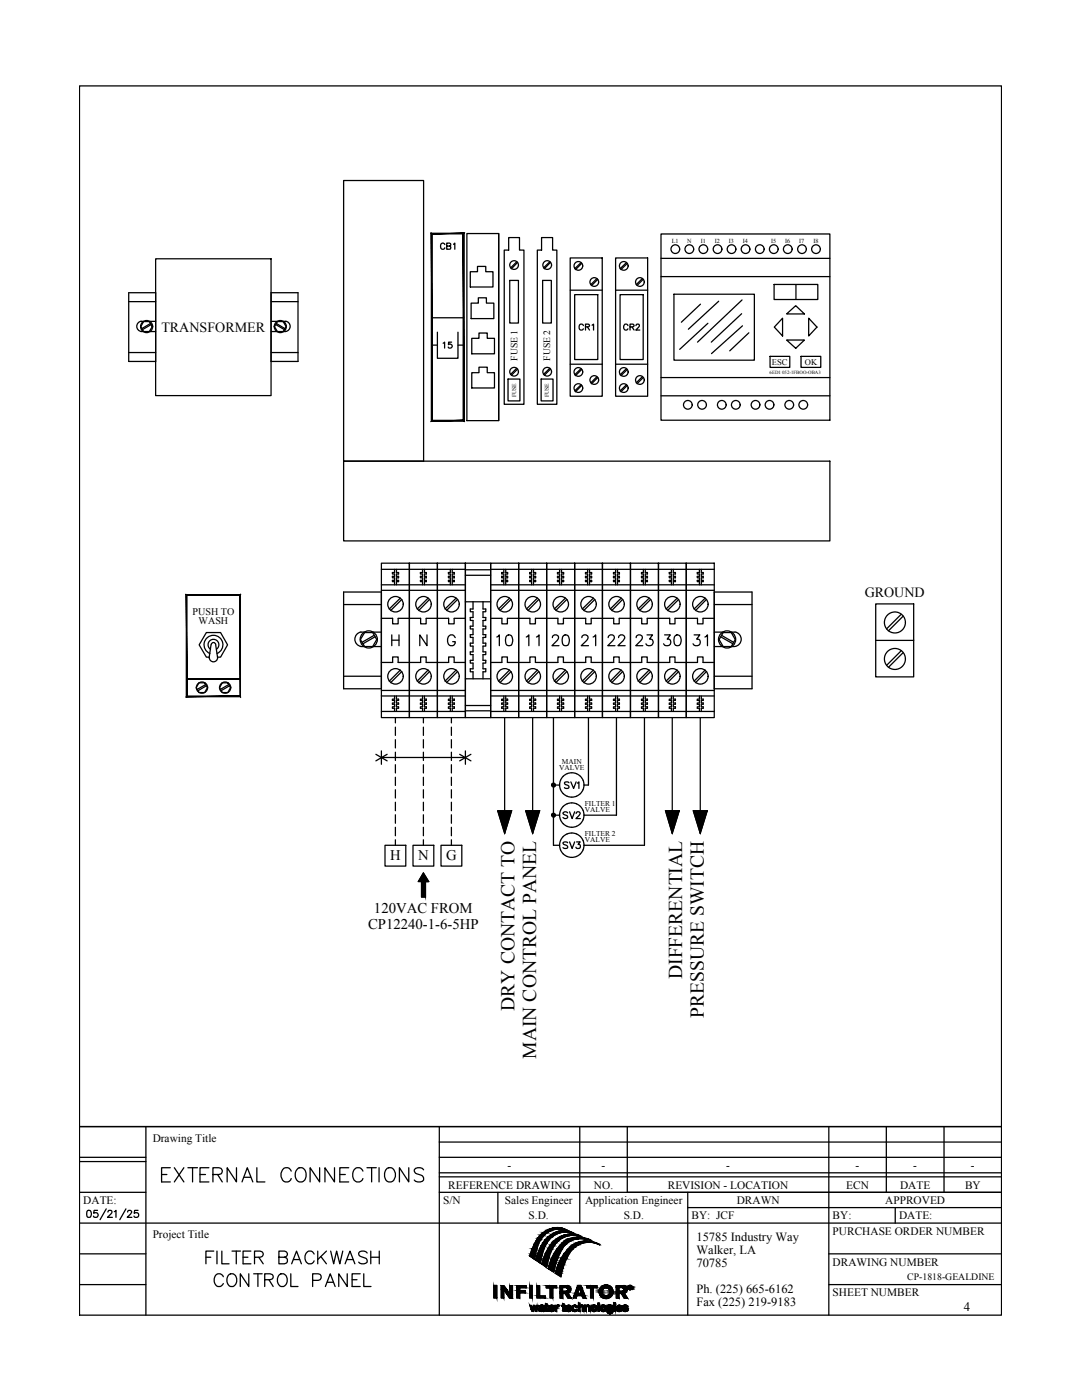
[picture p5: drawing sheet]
<svg xmlns="http://www.w3.org/2000/svg" width="216mm" height="279mm" viewBox="0 0 216 279" stroke-linecap="round" stroke-linejoin="round" font-family="sans-serif">
<defs><g id="words">
<g font-size="3.9">
<text x="136.1" y="195.4" transform="rotate(-90 136.1 195.4)">DIFFERENTIAL</text>
<text x="102.6" y="201.7" transform="rotate(-90 102.6 201.7)">DRY CONTACT TO</text>
<text x="140.4" y="203.1" transform="rotate(-90 140.4 203.1)">PRESSURE SWITCH</text>
<text x="107" y="211.3" transform="rotate(-90 107 211.3)">MAIN CONTROL PANEL</text>
</g>
<g font-size="2.9">
<text x="77.8" y="171.7">H</text>
<text x="83.5" y="171.7">N</text>
<text x="89" y="171.7">G</text>
<text x="73.4" y="185.5">CP12240-1-6-5HP</text>
<text x="74.6" y="182.2">120VAC FROM</text>
</g>
<g font-size="2.8">
<text x="32.2" y="66.2">TRANSFORMER</text>
<text x="172.5" y="119.2">GROUND</text>
</g>
<g font-size="2.5">
<text x="139" y="247.6">15785 Industry Way</text>
<text x="139" y="250.2">Walker, LA</text>
<text x="139" y="252.8">70785</text>
<text x="139" y="258.1">Ph. (225) 665-6162</text>
<text x="139" y="260.6">Fax (225) 219-9183</text>
<text x="192.3" y="261.7">4</text>
</g>
<g font-size="2.3">
<text x="30.5" y="227.9">Drawing Title</text>
<text x="101.3" y="233.3">-</text>
<text x="120" y="233.3">-</text>
<text x="144.9" y="233.3">-</text>
<text x="170.7" y="233.3">-</text>
<text x="182.2" y="233.3">-</text>
<text x="193.7" y="233.3">-</text>
<text x="89.4" y="237.2">REFERENCE DRAWING</text>
<text x="118.5" y="237.2">NO.</text>
<text x="133.3" y="237.2">REVISION - LOCATION</text>
<text x="168.9" y="237.2">ECN</text>
<text x="179.6" y="237.2">DATE</text>
<text x="192.6" y="237.2">BY</text>
<text x="16.6" y="240.3">DATE:</text>
<text x="88.4" y="240.3">S/N</text>
<text x="100.7" y="240.3">Sales Engineer</text>
<text x="105.5" y="243.3">S.D.</text>
<text x="116.7" y="240.3">Application Engineer</text>
<text x="124.4" y="243.3">S.D.</text>
<text x="138" y="243.3">BY: JCF</text>
<text x="147" y="240.3">DRAWN</text>
<text x="166.1" y="243.3">BY:</text>
<text x="176.6" y="240.3">APPROVED</text>
<text x="179.4" y="243.3">DATE:</text>
<text x="30.5" y="247.1">Project Title</text>
<text x="166.1" y="246.4">PURCHASE ORDER NUMBER</text>
<text x="166.1" y="252.6">DRAWING NUMBER</text>
<text x="166.1" y="258.7">SHEET NUMBER</text>
</g>
<g font-size="2">
<text x="38.4" y="122.8">PUSH TO</text>
<text x="39.6" y="124.5">WASH</text>
</g>
<g font-size="1.9">
<text x="103.2" y="72" transform="rotate(-90 103.2 72)">FUSE 1</text>
<text x="109.8" y="72" transform="rotate(-90 109.8 72)">FUSE 2</text>
<text x="181" y="255.4">CP-1818-GEALDINE</text>
</g>
<g font-size="1.7">
<text x="154" y="72.8">ESC</text>
<text x="160.6" y="72.8">OK</text>
</g>
<g font-size="1.5">
<text x="111.6" y="153.7">VALVE</text>
<text x="112.1" y="152.4">MAIN</text>
<text x="116.7" y="160.8">FILTER 1</text>
<text x="116.7" y="162.1">VALVE</text>
<text x="116.7" y="166.8">FILTER 2</text>
<text x="116.7" y="168.1">VALVE</text>
</g>
<g font-size="1.2">
<text x="134.1" y="48.5">L1</text>
<text x="137.1" y="48.5">N</text>
<text x="139.8" y="48.5">I1</text>
<text x="142.6" y="48.5">I2</text>
<text x="145.4" y="48.5">I3</text>
<text x="148.2" y="48.5">I4</text>
<text x="153.9" y="48.5">I5</text>
<text x="156.7" y="48.5">I6</text>
<text x="159.5" y="48.5">I7</text>
<text x="162.3" y="48.5">I8</text>
<text x="103" y="79.2" transform="rotate(-90 103 79.2)">FUSE</text>
<text x="109.5" y="79.2" transform="rotate(-90 109.5 79.2)">FUSE</text>
</g>
<text font-size="1" x="153.6" y="74.7">6ED1 052-1FBOO-OBA3</text>
</g></defs>
<g fill="none" stroke="#000" stroke-width=".25">
<path d="M15.9 17.1h183.9v245.4h-183.9zM68.6 36h15.9v56h-15.9zM25.7 58.4h5.4v13.7h-5.4zM31.1 51.6h23v27.4h-23zM54.1 58.4h5.4v13.7h-5.4zM88.8 48.8a.43 .43 0 0 0-.5-.3 .43 .43 0 0 0-.4 .5v.3a.43 .43 0 0 0 .4 .4 .43 .43 0 0 0 .5-.3M89.1 49.1h.8v-.5l-.8-.1v1.2h.8v-.4l-.2-.2M90.5 48.8l.2-.3v1.2M92.5 46.6v37.3M93.2 46.6h6.3v37.3h-6.3zM93.8 54.2h1.5v-1h1.6v1h1.5v3.1h-4.6zM99.5 46.6v37.3"/>
<path d="M101.5 47.4h2.2v2.5h.8v30.8h-3.9v-30.8h.9zM101.7 56h1.7v8.5h-1.7zM103.1 52.2l-1.2 1.3M103.3 52.4l-1.2 1.2M108.1 47.4h2.2v2.5h.8v30.8h-3.9v-30.8h.9zM108.3 56h1.7v8.5h-1.7zM109.7 52.2l-1.3 1.3M109.8 52.4l-1.2 1.2M113.8 51.5h6.4v27.6h-6.4zM113.8 57.9h6.4M114.7 58.8h4.6v13h-4.6zM115.9 52.4l-1.2 1.2"/>
<path d="M116.1 52.6l-1.3 1.2M119.1 55.6l-1.2 1.2M119.3 55.8l-1.2 1.2M122.8 51.5h6.4v27.6h-6.4zM122.8 57.9h6.4M123.7 58.8h4.6v13h-4.6zM125 52.4l-1.3 1.2M125.2 52.6l-1.3 1.2M128.2 55.6l-1.3 1.2M128.3 55.8l-1.2 1.2M131.9 46.7h33.7v37.2h-33.7zM131.9 51.6h33.7"/>
<path d="M131.9 55.2h33.7M134.5 58.7h16v13.2h-16zM148.1 59.9l-8.9 8.4M154.5 56.8h8.7v3h-8.7zM158.8 56.8v3M25.7 60.2h5.4M25.7 70.4h5.4M28.1 66.2h.5M28.1 64.1h.6M28.2 64.1a1.04 1.04 0 0 0-.9 1 1.04 1.04 0 0 0 .9 1.1M28.6 64.2h1.2l.6 1-.6 1h-1.2l-.5-1zM29.8 64.1h1.3"/>
<path d="M30 66.2h1.1M30 64.6l-1.7 1M30.2 64.8l-1.8 1M54.1 60.2h5.4M54.1 70.4h5.4M54.1 66.2h1.1M54.1 64.1h1.3M55 64.8l1.8 1M55.1 64.6l1.7 1M55.4 64.2h1.1l.6 1-.6 1h-1.1l-.6-1zM56.5 64.1h.5M57 64.1a1.05 1.05 0 0 1 .9 1.3 1.05 1.05 0 0 1-1.3 .8"/>
<path d="M86.1 68.9h1.2M86.1 63.4h6.4M87.3 66.3v5.2h4.1v-5.2M88.4 68.5l.3-.2v1.2M90.1 68.3h-.6v.5a.43 .43 0 0 1 .6 0 .43 .43 0 0 1 0 .6 .43 .43 0 0 1-.7-.1M91.4 68.9h1.1M94 60.5h1.4v-1.1h1.7v1.1h1.4v3.1h-4.5zM94.1 67.5h1.5v-1h1.6v1h1.5v3.1h-4.6zM94.1 74.4h1.5v-1.1h1.6v1.1h1.5v3h-4.6zM101.4 75.6h2.3v4.4h-2.3zM103.1 73.5l-1.2 1.2M103.3 73.7l-1.2 1.2"/>
<path d="M108 75.6h2.3v4.4h-2.3zM109.7 73.5l-1.3 1.2M109.8 73.7l-1.2 1.2M113.8 72.7h6.4M115.9 73.6l-1.2 1.2M115.9 76.8l-1.2 1.2M116.1 73.7l-1.3 1.3M116.1 76.9l-1.3 1.3M116.4 65a.43 .43 0 0 0-.5-.3 .43 .43 0 0 0-.3 .5v.2a.44 .44 0 0 0 .3 .5 .44 .44 0 0 0 .5-.3M116.8 65.2h.7l.1-.3-.1-.2h-.7v1.2M117.2 65.2l.4 .7M118.1 64.9l.3-.2v1.2"/>
<path d="M119.1 75.2l-1.2 1.2M119.3 75.4l-1.2 1.2M122.8 72.7h6.4M125 73.6l-1.3 1.2M125 76.8l-1.3 1.2M125.2 73.7l-1.3 1.3M125.2 76.9l-1.3 1.3M125.3 65a.43 .43 0 0 0-.5-.3 .43 .43 0 0 0-.4 .5v.2a.44 .44 0 0 0 .4 .5 .44 .44 0 0 0 .5-.3M125.7 65.2h.7l.1-.3-.1-.2h-.7v1.2M126.1 65.2l.4 .7M126.9 65l.1-.3h.5v.5l-.6 .7h.8M128.2 75.2l-1.3 1.2"/>
<path d="M128.3 75.4l-1.2 1.2M131.9 79h33.7M131.9 75.4h33.7M139.8 60.7l-3.8 3.6M141.3 64.5l-5.7 5.2M143.4 60.1l-6 5.6M148 62.6l-6.1 5.7M148.2 65l-6.2 5.6M149.4 66.4l-3.8 3.6M153.7 71.1h3.9v2.2h-3.9zM156.2 63.5v3.6l-1.7-1.8zM157 67.9h3.5l-1.7 1.6z"/>
<path d="M157 62.7l1.8-1.7 1.7 1.7zM159.8 71.1h4v2.2h-4zM161.4 63.5l1.6 1.8-1.6 1.8zM68.6 92h97v16h-97zM68.6 118.2h7.5v19.3h-7.5zM76.1 112.4h5.6v30.8h-5.6zM76.1 113.6h16.8M76.1 116.7h16.8M76.1 117.8h16.8M78.7 113.6v.7h-.4v.3h.4v.4h-.4v.3h.4v.5h-.4v.3h.4v.6M79.1 113.6v.7h.4v.3h-.4v.4h.4v.3h-.4v.5h.4v.3h-.4v.6M79.9 119.4l-2.2 2.1"/>
<path d="M80.2 119.6l-2.2 2.2M81.7 112.4h5.6v30.8h-5.6zM84.3 113.6v.7h-.4v.3h.4v.4h-.4v.3h.4v.5h-.4v.3h.4v.6M84.7 113.6v.7h.4v.3h-.4v.4h.4v.3h-.4v.5h.4v.3h-.4v.6M85.4 119.4l-2.1 2.1M85.7 119.6l-2.1 2.2M87.3 112.4h5.6v30.8h-5.6zM89.9 113.6v.7h-.4v.3h.4v.4h-.4v.3h.4v.5h-.4v.3h.4v.6M90.2 113.6v.7h.5v.3h-.5v.4h.5v.3h-.5v.5h.5v.3h-.5v.6M91 119.4l-2.2 2.1M91.3 119.6l-2.2 2.2M92.9 112.4h5v30.8h-5z"/>
<path d="M92.9 113.7h5M92.9 114.8h5M97.9 112.4h5.6v30.8h-5.6zM97.9 113.6h44.6M97.9 116.7h44.6M97.9 117.8h44.6M100.5 113.6v.7h-.4v.3h.4v.4h-.4v.3h.4v.5h-.4v.3h.4v.6M100.9 113.6v.7h.4v.3h-.4v.4h.4v.3h-.4v.5h.4v.3h-.4v.6M101.7 119.4l-2.2 2.1M102 119.6l-2.2 2.2M103.5 112.4h5.6v30.8h-5.6zM106.1 113.6v.7h-.4v.3h.4v.4h-.4v.3h.4v.5h-.4v.3h.4v.6"/>
<path d="M106.5 113.6v.7h.4v.3h-.4v.4h.4v.3h-.4v.5h.4v.3h-.4v.6M107.2 119.4l-2.1 2.1M107.5 119.6l-2.1 2.2M109.1 112.4h5.6v30.8h-5.6zM111.7 113.6v.7h-.5v.3h.5v.4h-.5v.3h.5v.5h-.5v.3h.5v.6M112 113.6v.7h.5v.3h-.5v.4h.5v.3h-.5v.5h.5v.3h-.5v.6M112.8 119.4l-2.2 2.1M113.1 119.6l-2.2 2.2M114.7 112.4h5.5v30.8h-5.5zM117.2 113.6v.7h-.4v.3h.4v.4h-.4v.3h.4v.5h-.4v.3h.4v.6M117.6 113.6v.7h.5v.3h-.5v.4h.5v.3h-.5v.5h.5v.3h-.5v.6M118.4 119.4l-2.2 2.1"/>
<path d="M118.7 119.6l-2.2 2.2M120.2 112.4h5.6v30.8h-5.6zM122.8 113.6v.7h-.4v.3h.4v.4h-.4v.3h.4v.5h-.4v.3h.4v.6M123.2 113.6v.7h.4v.3h-.4v.4h.4v.3h-.4v.5h.4v.3h-.4v.6M123.9 119.4l-2.1 2.1M124.2 119.6l-2.1 2.2M125.8 112.4h5.6v30.8h-5.6zM128.4 113.6v.7h-.4v.3h.4v.4h-.4v.3h.4v.5h-.4v.3h.4v.6M128.8 113.6v.7h.4v.3h-.4v.4h.4v.3h-.4v.5h.4v.3h-.4v.6M129.5 119.4l-2.2 2.1M129.8 119.6l-2.2 2.2M131.4 112.4h5.5v30.8h-5.5z"/>
<path d="M134 113.6v.7h-.5v.3h.5v.4h-.5v.3h.5v.5h-.5v.3h.5v.6M134.4 113.6v.7h.4v.3h-.4v.4h.4v.3h-.4v.5h.4v.3h-.4v.6M135.1 119.4l-2.2 2.1M135.4 119.6l-2.2 2.2M136.9 112.4h5.6v30.8h-5.6zM139.6 113.6v.7h-.5v.3h.5v.4h-.5v.3h.5v.5h-.5v.3h.5v.6M139.9 113.6v.7h.4v.3h-.4v.4h.4v.3h-.4v.5h.4v.3h-.4v.6M140.7 119.4l-2.2 2.1M141 119.6l-2.2 2.2M142.5 118.2h7.6v19.3h-7.6zM39.7 136.3h1.1l.6 .9-.6 1h-1.1l-.6-1zM41 136.6l-1.6 1"/>
<path d="M41.2 136.9l-1.7 .9M41.8 131.1h-.6l-1.5-2.4 1.5-2.5h2.8l1.4 2.5-1.4 2.4h-.6M41.8 131.3a.83 .83 0 0 0 .8 .8 .83 .83 0 0 0 .8-.8M42 129.6a1.08 1.08 0 0 1-.2-1.6 1.08 1.08 0 0 1 1.6 0 1.08 1.08 0 0 1-.2 1.6M42.1 128.7l-.4 2.6M42.2 128.6a.44 .44 0 0 1 .4-.4 .44 .44 0 0 1 .4 .4M43 128.7l.4 2.6M43.3 130.4a1.88 1.88 0 0 0 .8-2.9 1.88 1.88 0 0 0-3 0 1.88 1.88 0 0 0 .8 2.9M44.4 136.3h1.1l.5 .9-.5 1h-1.1l-.6-1zM45.7 136.6l-1.7 1M45.8 136.9l-1.7 .9M68.6 120.7h7.5"/>
<path d="M68.6 135h7.5M72 129h.6M72 126.2h.8M72 126.1a1.46 1.46 0 0 0-1.2 1.5 1.46 1.46 0 0 0 1.2 1.4M72.8 126.2h1.6l.8 1.4-.8 1.4h-1.6l-.9-1.4zM74.4 126.2h1.7M74.5 129h1.6M74.7 126.8l-2.5 1.4M74.8 127.1l-2.4 1.4M76.1 123.4h2.2v1.1h1.1v-1.1h4.5v1.1h1.1v-1.1h4.5v1.1h1.1v-1.1h2.3M76.1 132.2h2.2v-1.1h1.1v1.1h4.5v-1.1h1.1v1.1h4.5v-1.1h1.1v1.1h2.3M76.1 138.9h16.8"/>
<path d="M76.1 137.8h16.8M78.2 126.7v2.2M78.2 127.8h1.4M78.7 138.9v.6h-.4v.3h.4v.5h-.4v.2h.4v.6h-.4v.3h.4v.6M79.1 138.9v.6h.4v.3h-.4v.5h.4v.2h-.4v.6h.4v.3h-.4v.6M79.6 126.7v2.2M79.9 133.7l-2.2 2.2M80.2 134l-2.2 2.2M84.3 138.9v.6h-.4v.3h.4v.5h-.4v.2h.4v.6h-.4v.3h.4v.6M84.7 138.9v.6h.4v.3h-.4v.5h.4v.2h-.4v.6h.4v.3h-.4v.6M85.2 126.7v2.2l-1.4-2.2v2.2M85.4 133.7l-2.1 2.2"/>
<path d="M85.7 134l-2.1 2.2M89.9 138.9v.6h-.4v.3h.4v.5h-.4v.2h.4v.6h-.4v.3h.4v.6M90.2 138.9v.6h.5v.3h-.5v.5h.5v.2h-.5v.6h.5v.3h-.5v.6M90.8 127.3a.78 .78 0 0 0-.9-.6 .78 .78 0 0 0-.6 .9 .93 .93 0 0 0 .2 1 .93 .93 0 0 0 1 .2l.3-.4v-.3h-.5M91 133.7l-2.2 2.2M91.3 134l-2.2 2.2M92.9 120.1h5M92.9 135.5h5M94.4 120.1v1.4h-.6v.6h.6v1.1h-.6v.6h.6v1.2h-.6v.5h.6v1.2h-.6v.5h.6v1.2h-.6v.5h.6v1.2h-.6v.5h.6v1.2h-.6v.5h.6v1.2h-.6v.6h.6v1.4M96.4 120.1v1.4h.5v.6h-.5v1.1h.5v.6h-.5v1.2h.5v.5h-.5v1.2h.5v.5h-.5v1.2h.5v.5h-.5v1.2h.5v.5h-.5v1.2h.5v.5h-.5v1.2h.5v.6h-.5v1.4M97.9 123.4h2.2v1.1h1.1v-1.1h4.5v1.1h1.1v-1.1h4.5v1.1h1.1v-1.1h4.5v1.1h1.1v-1.1h4.5v1.1h1.1v-1.1h4.4v1.1h1.1v-1.1h4.5v1.1h1.1v-1.1h4.5v1.1h1.1v-1.1h2.2M97.9 132.2h2.2v-1.1h1.1v1.1h4.5v-1.1h1.1v1.1h4.5v-1.1h1.1v1.1h4.5v-1.1h1.1v1.1h4.5v-1.1h1.1v1.1h4.4v-1.1h1.1v1.1h4.5v-1.1h1.1v1.1h4.5v-1.1h1.1v1.1h2.2"/>
<path d="M97.9 138.9h44.6M97.9 137.8h44.6M99.1 127.1l.5-.4v2.2M100.5 138.9v.6h-.4v.3h.4v.5h-.4v.2h.4v.6h-.4v.3h.4v.6M100.9 138.9v.6h.4v.3h-.4v.5h.4v.2h-.4v.6h.4v.3h-.4v.6M101.2 126.8a.66 .66 0 0 1 1 .3 1.75 1.75 0 0 1-.2 1.7 .77 .77 0 0 1-1-.3 1.9 1.9 0 0 1 .2-1.7zM101.7 133.7l-2.2 2.2M102 134l-2.2 2.2M105 127.1l.5-.4v2.2M106.1 138.9v.6h-.4v.3h.4v.5h-.4v.2h.4v.6h-.4v.3h.4v.6M106.5 138.9v.6h.4v.3h-.4v.5h.4v.2h-.4v.6h.4v.3h-.4v.6M107 127.1l.6-.4v2.2"/>
<path d="M107.2 133.7l-2.1 2.2M107.5 134l-2.1 2.2M110.2 127.3v-.2a.66 .66 0 0 1 1.2-.2 .72 .72 0 0 1-.2 .9l-1.1 1.1h1.4M111.7 138.9v.6h-.5v.3h.5v.5h-.5v.2h.5v.6h-.5v.3h.5v.6M112 138.9v.6h.5v.3h-.5v.5h.5v.2h-.5v.6h.5v.3h-.5v.6M112.5 126.8a.66 .66 0 0 1 1 .3 1.75 1.75 0 0 1-.2 1.7 .77 .77 0 0 1-1-.3 1.9 1.9 0 0 1 .2-1.7zM112.8 133.7l-2.2 2.2M113.1 134l-2.2 2.2M116.1 127.3v-.2a.66 .66 0 0 1 1.1-.2 .72 .72 0 0 1-.2 .9l-1 1.1h1.4M117.2 138.9v.6h-.4v.3h.4v.5h-.4v.2h.4v.6h-.4v.3h.4v.6M117.6 138.9v.6h.5v.3h-.5v.5h.5v.2h-.5v.6h.5v.3h-.5v.6M118.3 127.1l.6-.4v2.2"/>
<path d="M118.4 133.7l-2.2 2.2M118.7 134l-2.2 2.2M121.4 127.3l.1-.4 .3-.2h.4l.3 .2a.72 .72 0 0 1-.2 .9l-1 1.1h1.4M122.8 138.9v.6h-.4v.3h.4v.5h-.4v.2h.4v.6h-.4v.3h.4v.6M123.2 138.9v.6h.4v.3h-.4v.5h.4v.2h-.4v.6h.4v.3h-.4v.6M123.4 127.3l.1-.4 .3-.2 .6 .1a.46 .46 0 0 1 .1 .8l-1.2 1.3h1.4M123.9 133.7l-2.1 2.2M124.2 134l-2.1 2.2M126.9 127.3v-.2a.66 .66 0 0 1 1.2-.2 .72 .72 0 0 1-.2 .9l-1 1.1h1.4M128.4 138.9v.6h-.4v.3h.4v.5h-.4v.2h.4v.6h-.4v.3h.4v.6M128.8 138.9v.6h.4v.3h-.4v.5h.4v.2h-.4v.6h.4v.3h-.4v.6M129.1 126.7h1.1l-.6 .9a.68 .68 0 0 1 .7 .7 .68 .68 0 0 1-.9 .6l-.3-.1-.2-.3"/>
<path d="M129.5 133.7l-2.2 2.2M129.8 134l-2.2 2.2M132.6 126.7h1.2l-.7 .9a.68 .68 0 0 1 .8 .7 .68 .68 0 0 1-1 .6l-.3-.1-.2-.3M134 138.9v.6h-.5v.3h.5v.5h-.5v.2h.5v.6h-.5v.3h.5v.6M134.4 138.9v.6h.4v.3h-.4v.5h.4v.2h-.4v.6h.4v.3h-.4v.6M134.8 126.8a.66 .66 0 0 1 1 .3 1.63 1.63 0 0 1-.2 1.7 .73 .73 0 0 1-1-.3 1.9 1.9 0 0 1 .2-1.7zM135.1 133.7l-2.2 2.2M135.4 134l-2.2 2.2M138.5 126.7h1.1l-.6 .9a.68 .68 0 0 1 .7 .7 .68 .68 0 0 1-.9 .6l-.3-.1-.2-.3M139.6 138.9v.6h-.5v.3h.5v.5h-.5v.2h.5v.6h-.5v.3h.5v.6M139.9 138.9v.6h.4v.3h-.4v.5h.4v.2h-.4v.6h.4v.3h-.4v.6M140.7 127.1l.5-.4v2.2"/>
<path d="M140.7 133.7l-2.2 2.2M141 134l-2.2 2.2M142.5 120.7h7.6M142.5 135h7.6M142.5 129h1.6M142.5 126.2h1.8M143.8 127.1l2.4 1.4M144 126.8l2.4 1.4M144.3 126.2h1.6l.8 1.4-.8 1.4h-1.6l-.8-1.4zM145.9 126.2h.7M146 129h.6M146.7 126.1a1.46 1.46 0 0 1 1.2 1.5 1.46 1.46 0 0 1-1.2 1.4"/>
<path d="M174.7 120.5h7.6v14.6h-7.6zM174.7 127.8h7.6M179.8 129.9l-2.9 2.9M179.8 122.6l-2.9 2.9M180.2 130.3l-2.9 2.9M180.2 123l-2.9 2.9M75 150.5l2.2 1.3M76.1 142h16.8M76.1 149.9v2.6M76.1 151.2h16.8M77.2 150.5l-2.2 1.3M78.9 143.2v1.1"/>
<path d="M78.9 145.1v1.7M78.9 147.6v1.7M78.9 150.1v1.7M78.9 152.6v1.7M78.9 155.1v1.7M78.9 157.6v1.7M84.5 143.2v1.1M84.5 145.1v1.7M84.5 147.6v1.7M84.5 150.1v1.7M84.5 152.6v1.7M84.5 155.1v1.7"/>
<path d="M84.5 157.6v1.7M90.1 143.2v1.1M90.1 145.1v1.7M90.1 147.6v1.7M90.1 150.1v1.7M90.1 152.6v1.7M90.1 155.1v1.7M90.1 157.6v1.7M91.7 150.5l2.3 1.3M92.9 141.9h5M92.9 140.8h5M92.9 149.9v2.6"/>
<path d="M94 150.5l-2.3 1.3M97.9 142h44.6M100.7 143.2v23.1M106.3 143.2v23.1M110.1 156.8l.2 .2M110.1 156.7l.3 .4M110.1 156.6l.4 .5-.4-.5M110.1 156.5l.5 .5M110.2 156.5l.4 .5-.5-.5M110.2 156.4l.5 .5M110.3 156.4l.4 .5M110.3 156.4l.4 .4"/>
<path d="M110.3 156.4l.5 .4M110.4 156.3l.4 .4M110.4 143.2v25.5h1.3M110.4 156.7h1.3M110.5 156.3l.3 .4M110.6 156.4l.2 .1M113.5 156.2l-.3-.2-.6 .2 .2 .3 .7 .5v.2l-.3 .2-.6-.2M113.9 156l.6 1.4 .5-1.4M115.2 156.3l.3-.3v1.4M117.4 143.2v13.5h-.9M123 143.2v19.5h-6.5M128.6 143.2v25.5h-12.1"/>
<path d="M134.1 143.2v23.1M139.7 143.2v23.1M76.8 168.7h4.2v4.1h-4.2zM78.9 160.1v1.7M78.9 162.6v1.7M78.9 165.1v1.7M78.9 167.6v1.1M82.4 168.7h4.2v4.1h-4.2zM84.5 174.2l1 1.7h-.6v3.1h-.8v-3.1h-.6zM84.5 160.1v1.7M84.5 162.6v1.7M84.5 165.1v1.7"/>
<path d="M84.5 167.6v1.1M88 168.7h4.1v4.1h-4.1zM90.1 160.1v1.7M90.1 162.6v1.7M90.1 165.1v1.7M90.1 167.6v1.1M99.3 161.8h2.8l-1.4 4.5zM104.9 161.8h2.8l-1.4 4.5zM110.1 162.8l.2 .2M110.1 162.7l.3 .3M110.1 162.6l.4 .4M110.1 162.5l.5 .5"/>
<path d="M110.2 162.4l.5 .5M110.3 162.4l.4 .5M110.3 162.3l.5 .5M110.4 162.7h1.3M110.5 162.3l.3 .3M110.6 162.3l.2 .3M111.7 162.7a2.43 2.43 0 0 1 2.4-2.5 2.43 2.43 0 0 1 2.4 2.5M111.7 162.7a2.43 2.43 0 0 0 2.4 2.4 2.43 2.43 0 0 0 2.4-2.4M113.3 162.2a.52 .52 0 0 0-.5-.2 .52 .52 0 0 0-.5 .3l.8 .5 .2 .4a.59 .59 0 0 1-1 0M113.3 168.2l-.4-.2-.6 .2 .2 .3 .8 .5-.2 .3h-.4l-.4-.1M113.7 162l.5 1.4 .5-1.4M113.7 168l.5 1.3 .5-1.3"/>
<path d="M115 162.3l.2-.3 .5 .1 .1 .3-.9 1h.9M115 168h.8l-.5 .5a.45 .45 0 0 1 .5 .4 .45 .45 0 0 1-.4 .5 .45 .45 0 0 1-.5-.3M132.8 161.8h2.7l-1.4 4.5zM138.3 161.8h2.8l-1.4 4.5zM15.9 224.8h183.9h-183.9M15.9 238h13.2M15.9 231.8h13.2M15.9 231h13.2M29.1 224.8v37.7M32.2 234.4h1.1M34 233h-1.8v2.9h1.8M34.8 233l1.9 2.9"/>
<path d="M36.7 233l-1.9 2.9M37.5 233h1.9M38.4 233v2.9M39.9 234.4h1.1M41.7 233h-1.8v2.9h1.8M42.5 234.4l1.6-.1a.7 .7 0 0 0 0-1.1l-1.6-.2v2.9M43.4 234.4l1 1.5M47.2 233v2.9l-1.9-2.9v2.9M48.3 235.9l1-2.9 1.1 2.9M48.7 235h1.3M51.3 233v2.9h1.6M58.1 233.7a.97 .97 0 0 0-.9-.7 .97 .97 0 0 0-1 .7 1.3 1.3 0 0 0 0 1.6 1.3 1.3 0 0 0 1.5 .5l.4-.6"/>
<path d="M59.5 233.2a1.08 1.08 0 0 1 1.6 .9 1.22 1.22 0 0 1-.3 1.4 1.22 1.22 0 0 1-1.3 .3 1.71 1.71 0 0 1 0-2.6zM63.8 233v2.9l-1.9-2.9v2.9M66.7 233v2.9l-1.9-2.9v2.9M67.8 234.4h1.1M69.6 233h-1.8v2.9h1.8M72.4 233.7a1.05 1.05 0 0 0-1.2-.7 1.05 1.05 0 0 0-.8 1.1 1.22 1.22 0 0 0 .2 1.4 1.22 1.22 0 0 0 1.4 .3l.4-.6M73.2 233h1.9M74.2 233v2.9M75.6 233v2.9M77.2 233.2a1.31 1.31 0 0 1 1.5 .4 1.31 1.31 0 0 1 0 1.6 1.02 1.02 0 0 1-1.1 .7 1.02 1.02 0 0 1-.9-1.1 1.83 1.83 0 0 1 .5-1.6zM81.6 233v2.9l-1.9-2.9v2.9M84.5 233.5a1.19 1.19 0 0 0-1.8 0 .74 .74 0 0 0 .5 .8l.8 .2a.72 .72 0 0 1 .3 1.3 1.35 1.35 0 0 1-1.6-.3"/>
<path d="M87.7 224.8v37.7M87.7 238h112.1M87.7 234.9h112.1M87.7 231h112.1M87.7 227.9h112.1M87.7 234.1h112.1M99.3 238v6.1M115.7 224.8v19.3M125.2 224.8v13.2M137.2 238v24.5M165.4 224.8v37.7M176.9 224.8v13.2"/>
<path d="M188.4 224.8v13.2M15.9 244.1h183.9M15.9 250.2h13.2M15.9 256.4h13.2M17.5 241.6h.3a.78 .78 0 0 1 .4 .7 .78 .78 0 0 1-.4 .7l-.3-.1-.2-.2v-.6zM19.5 241.6h-.7l-.1 .5a.5 .5 0 0 1 .8 0 .5 .5 0 0 1-.1 .8 .5 .5 0 0 1-.7-.2M21.2 241.3l-1.2 2.1M21.5 241.9l.3-.3h.4l.1 .2v.3l-.9 .9h1M22.8 241.8l.3-.2v1.4M25.1 241.3l-1.2 2.1M25.5 241.9l.2-.3h.4l.2 .2-.2 .5-.7 .7h.9M27.5 241.6h-.6l-.1 .5a.5 .5 0 0 1 .7 0 .5 .5 0 0 1 0 .8 .5 .5 0 0 1-.8-.2"/>
<path d="M41.1 250.9h1M42.7 249.7h-1.6v2.5M43.3 249.7v2.5M44.3 249.7v2.5h1.4M44.6 254.8a.94 .94 0 0 0-1.1-.6 .94 .94 0 0 0-.8 1 1.12 1.12 0 0 0 .3 1.2 1.12 1.12 0 0 0 1.2 .2l.4-.4M45.5 254.6l.2-.3a1.1 1.1 0 0 1 1.3 .2 1.1 1.1 0 0 1 .2 1.3 .97 .97 0 0 1-.9 1 .97 .97 0 0 1-1-1v-.6zM46.3 249.7h1.7M47.1 249.7v2.5M48.5 250.9h1M49.6 254.2v2.6l-1.7-2.6v2.6M50.1 249.7h-1.6v2.5h1.6M50.6 254.2h1.7"/>
<path d="M50.8 250.9l1.5-.1a.58 .58 0 0 0 0-1l-1.5-.1v2.5M51.5 254.2v2.6M51.6 250.9l.9 1.3M52.8 255.4l1.5-.1a.54 .54 0 0 0 0-1l-1.5-.1v2.6M53.7 255.4l.8 1.4M55.6 254.6l.2-.3a1.1 1.1 0 0 1 1.3 .2 1.1 1.1 0 0 1 .2 1.3 .97 .97 0 0 1-1 1 .97 .97 0 0 1-.9-1v-.6zM55.7 250.9h1.1a.61 .61 0 0 0 .4-1l-.4-.2h-1.1v2.5l1.4-.1a.65 .65 0 0 0 .2-.7 .65 .65 0 0 0-.5-.5M58 254.2v2.6h1.5M58.2 252.2l1-2.5 .9 2.5M58.6 251.4h1.2M62.4 255.5h1.1a.67 .67 0 0 0 .6-.4 .67 .67 0 0 0-.2-.8l-1.5-.1v2.6M62.7 250.3a.94 .94 0 0 0-1.1-.6 .94 .94 0 0 0-.7 1 1.11 1.11 0 0 0 .2 1.2 1.11 1.11 0 0 0 1.2 .2l.4-.5"/>
<path d="M63.4 249.7v2.5M64 250.8l1.1 1.4M64.9 256.8l1-2.6 1 2.6M65.1 249.7l-1.7 1.7M65.3 255.9h1.2M66 249.7l.6 2.5 .6-2.5 .6 2.5 .6-2.5M68.9 252.2l.9-2.5 1 2.5M69.2 251.4h1.3M69.3 254.2v2.6l-1.7-2.6v2.6M70.3 255.4h.9M71.9 254.2h-1.6v2.6h1.6M72.6 254.2v2.6h1.4"/>
<path d="M73.3 250.1a.95 .95 0 0 0-.9-.5 .95 .95 0 0 0-.8 .7l.2 .4 1.2 .4 .3 .4v.4a1.18 1.18 0 0 1-1.7 0M74 250.9h1.7M74 249.7v2.5M75.7 249.7v2.5M98.5 256.5h.6v2.5h-.6zM100 256.6h.6l1.1 1.6v-1.6h.6v2.5h-.6l-1.2-1.8v1.7h-.5zM103.1 256.6h1.9v.4h-1.3v.6h1.1v.4h-1.1v1h-.6zM105.7 256.5h.5v2.5h-.5zM107.1 256.6h.6v2h1.1v.4h-1.7zM107.2 247.2l-.9 1.7-.6 1.7M108.1 252.3l.9 .6M108.6 249.1l-.8 2.9"/>
<path d="M108.7 246.4a8.3 8.3 0 0 0-2 4.9l-1-.6M108.7 246.4a4.3 4.3 0 0 1 4.9-.6 4.5 4.5 0 0 0-6.4 1.4M109 256.6h2.1v.4h-.8v2h-.5v-2h-.8zM109.1 248.1l-.5 1M109.4 253.2l1.1 .7M109.4 249.1l-.8 1.5-.5 1.6M109.6 251l-.5 1.9M110.2 246.8h.1M110.6 248.6l-.7 1.4-.3 1M110.7 246a6.5 6.5 0 0 0-3.4 4.3l-.4 1.1 .9 .7M110.8 254.1l1.1 .7M110.9 254.1a9.2 9.2 0 0 1 3.9-6 5.2 5.2 0 0 1 4.9 .3 4.8 4.8 0 0 0-6.7 3l-.8 2-.3 1.4"/>
<path d="M111.8 246.8l-1.4 .9-1 1.4M112.3 249.2l-1.3 2.6-.5 2.1M112.9 256.9l.3 .2v.5l-.9 .1v-.7h.6M113.2 256.6h-1.5v2.5h.6v-1h.5l.5 1h.7l-.6-1M113.2 256.5a.79 .79 0 0 1 .7 .7 .79 .79 0 0 1-.5 .9M113.6 245.7l-1.5-.1-1.4 .4M113.6 245.7l.9 .5a4.3 4.3 0 0 0-5.4 1.9M114.4 246.3l.7 .1 1 .5M114.4 246.3h-1.1l-1.5 .5M114.8 247.3l-1.5 .7-1.1 1.2M115.1 246.9l1.5 .2 1.5 .5-1.6-.4-1.7 .1M115.1 246.9a4.6 4.6 0 0 0-4.1 2.5l-1.1 2.2-.5 1.6"/>
<path d="M115.3 256.5h.6l1 2.6h-.6l-.2-.5h-1l-.1 .4h-.6zM115.6 257l.4 1.1h-.7zM116.2 246.9a4.4 4.4 0 0 0-5.6 1.7M117.1 256.6h2.1v.4h-.8v2h-.6v-2h-.7zM124.1 257h-.6v.7h.8l.2-.4M124.2 256.9l.4 .4M124.4 256.5a.79 .79 0 0 1 .7 .7 .79 .79 0 0 1-.5 .9M124.4 256.6h-1.4v2.5h.5v-1h.5l.5 1h.7l-.6-1M125.8 256.9l-.2-.1 .2 .2M125.8 256.8h-.3v.4h.1v-.2l.3 .2-.1-.2M125.8 256.7l.2 .2M125.8 256.9h.1"/>
<path d="M125.9 256.9l-.1 .1M126 257.2a.32 .32 0 0 0-.1-.5 .32 .32 0 0 0-.5 .2 .32 .32 0 0 0 .4 .4l.1-.1M137.2 241h62.6M165.4 250.2h34.4M165.4 256.4h34.4M178.6 241v3.1M105.7 260.5h.3l.2 .8 .3-.8h.3l.1 .8 .2-.8h.3l-.3 1.2h-.3l-.2-.8-.2 .8h-.3zM107.9 260.9l.2-.3 .2 .3M107.9 261a.34 .34 0 0 0-.4 .3 .34 .34 0 0 0 .3 .4M107.9 261.4v-.2l.4-.1-.1 .3-.3 .1M108.1 261.5h.1M108.3 260.9l-.4 .1"/>
<path d="M108.3 261.6v.1M108.3 261.6l-.5 .1M108.6 260.7v.8h.1v.2M108.6 260.7a.57 .57 0 0 0-.6-.3 .57 .57 0 0 0-.4 .5h.3M108.7 261.6l-.4 .1M108.9 261.5l.1 .2M109.2 261.3v-.6h.2v-.2h-.2v-.3h-.3v.3h-.2v.2h.2v.8M109.2 261.3l.2 .2v.2h-.4M109.8 261.2h.8M109.8 261.1l.2 .3 .3-.1M109.8 260.9l.4-.1 .1 .2h-.5zM110.3 261.3h.3"/>
<path d="M110.6 261.3h.1M110.6 261.3a.57 .57 0 0 1-.5 .4 .57 .57 0 0 1-.6-.4M110.7 261.2a.61 .61 0 0 0-.5-.7 .61 .61 0 0 0-.7 .4v.4M111.3 260.8h.1M111.3 260.7l-.2 .3v.7h-.3v-1.2h.3v.1l.4-.1v.3h-.2M112.6 261.3v-.6h.2v-.2h-.2v-.3h-.3v.3h-.2v.2h.2v.8l.2 .2M112.6 261.3l.2 .1M112.8 261.5v.2h-.4M112.9 260.9v.4M112.9 260.9a.61 .61 0 0 1 .7-.4 .61 .61 0 0 1 .5 .7M113.2 261.2h.8M113.2 260.9l.4-.1 .1 .2h-.5z"/>
<path d="M113.2 261.1l.2 .3 .4-.1M113.7 261.3h.3M114 261.3a.57 .57 0 0 1-.5 .4 .57 .57 0 0 1-.6-.4M114.1 260.9v.4M114.2 260.9a.55 .55 0 0 1 .5-.4 .55 .55 0 0 1 .6 .4h-.3l-.3-.2-.2 .1-.1 .4M114.5 261.1l.2 .3 .3-.1M115 261.3h.3M115.3 261.3a.57 .57 0 0 1-.6 .4 .57 .57 0 0 1-.5-.4M115.7 260.6v-.5h-.3v1.6h.3v-.8M115.8 260.6l.3-.1 .4 .2v1h-.3l-.1-1-.4 .1M117 260.6v-.1h-.3v1.2h.3v-.8M117 260.9l.3-.2 .2 .2"/>
<path d="M117 260.6l.4-.1 .4 .2v1h-.3v-.8M119.3 260.1h.3v1.6h-.3zM121.1 261.7h.3M122 260.6l.3-.1v1.2a.58 .58 0 0 1-.6 .5 .58 .58 0 0 1-.5-.5M122 261.6l-.3 .3-.2-.2M122 260.5a.58 .58 0 0 0-.9 .5 .58 .58 0 0 0 .9 .6M122.5 260.5h.3v1.2h-.3zM122.5 260.1h.3v.3h-.3zM123.3 261.2h.9a.61 .61 0 0 0-.5-.7 .61 .61 0 0 0-.7 .4v.4M123.3 261h.5M123.3 261l.3-.3 .3 .3M123.3 261.1l.2 .3 .3-.1"/>
<path d="M123.8 261.3h.3M124.1 261.3a.57 .57 0 0 1-.5 .4 .57 .57 0 0 1-.6-.4M124.6 261.2h.2M124.7 260.9l.3 .1M124.8 261.2l.2 .2-.1 .1-.7-.2v.2M124.8 261.4h-.1M124.9 260.8h.4M125 260.8l-.4-.1 .2 .2M125 261l.3 .2M125.2 260.8a.44 .44 0 0 0-.5-.4 .44 .44 0 0 0-.3 .7h.2M125.3 261.4l-.5 .3-.5-.3M125.3 261.2v.3"/>
<circle cx="102.6" cy="52.9" r=".87"/>
<circle cx="109.2" cy="52.9" r=".87"/>
<circle cx="115.4" cy="53.1" r=".87"/>
<circle cx="118.6" cy="56.3" r=".87"/>
<circle cx="124.5" cy="53.1" r=".87"/>
<circle cx="127.7" cy="56.3" r=".87"/>
<circle cx="134.8" cy="49.7" r=".87"/>
<circle cx="137.5" cy="49.7" r=".87"/>
<circle cx="140.3" cy="49.7" r=".87"/>
<circle cx="143.2" cy="49.7" r=".87"/>
<circle cx="146" cy="49.7" r=".87"/>
<circle cx="148.8" cy="49.7" r=".87"/>
<circle cx="151.6" cy="49.7" r=".87"/>
<circle cx="154.4" cy="49.7" r=".87"/>
<circle cx="157.2" cy="49.7" r=".87"/>
<circle cx="160" cy="49.7" r=".87"/>
<circle cx="162.8" cy="49.7" r=".87"/>
<circle cx="29.3" cy="65.2" r="1.21"/>
<circle cx="55.9" cy="65.2" r="1.21"/>
<circle cx="102.6" cy="74.2" r=".87"/>
<circle cx="109.2" cy="74.2" r=".87"/>
<circle cx="115.4" cy="74.2" r=".87"/>
<circle cx="115.4" cy="77.4" r=".87"/>
<circle cx="118.6" cy="75.8" r=".87"/>
<circle cx="124.5" cy="74.2" r=".87"/>
<circle cx="124.5" cy="77.4" r=".87"/>
<circle cx="127.7" cy="75.8" r=".87"/>
<circle cx="137.3" cy="80.8" r=".87"/>
<circle cx="140.1" cy="80.8" r=".87"/>
<circle cx="144" cy="80.8" r=".87"/>
<circle cx="146.8" cy="80.8" r=".87"/>
<circle cx="150.8" cy="80.8" r=".87"/>
<circle cx="153.5" cy="80.8" r=".87"/>
<circle cx="157.5" cy="80.8" r=".87"/>
<circle cx="160.3" cy="80.8" r=".87"/>
<circle cx="40.3" cy="137.2" r="1.12"/>
<circle cx="44.9" cy="137.2" r="1.12"/>
<circle cx="73.6" cy="127.6" r="1.71"/>
<circle cx="78.9" cy="120.6" r="1.55"/>
<circle cx="78.9" cy="135" r="1.55"/>
<circle cx="84.5" cy="135" r="1.55"/>
<circle cx="84.5" cy="120.6" r="1.55"/>
<circle cx="90.1" cy="135" r="1.55"/>
<circle cx="90.1" cy="120.6" r="1.55"/>
<circle cx="100.7" cy="120.6" r="1.55"/>
<circle cx="100.7" cy="135" r="1.55"/>
<circle cx="106.3" cy="120.6" r="1.55"/>
<circle cx="106.3" cy="135" r="1.55"/>
<circle cx="111.9" cy="135" r="1.55"/>
<circle cx="111.9" cy="120.6" r="1.55"/>
<circle cx="117.4" cy="120.6" r="1.55"/>
<circle cx="117.4" cy="135" r="1.55"/>
<circle cx="123" cy="120.6" r="1.55"/>
<circle cx="123" cy="135" r="1.55"/>
<circle cx="128.6" cy="120.6" r="1.55"/>
<circle cx="128.6" cy="135" r="1.55"/>
<circle cx="134.2" cy="120.6" r="1.55"/>
<circle cx="134.2" cy="135" r="1.55"/>
<circle cx="139.7" cy="120.6" r="1.55"/>
<circle cx="139.7" cy="135" r="1.55"/>
<circle cx="145.1" cy="127.6" r="1.71"/>
<circle cx="178.6" cy="131.5" r="2.1"/>
<circle cx="178.6" cy="124.2" r="2.1"/>
<circle cx="110.5" cy="156.7" r=".36"/>
<circle cx="114.1" cy="156.7" r="2.43"/>
<circle cx="110.5" cy="162.7" r=".36"/>
<circle cx="114.1" cy="168.7" r="2.43"/>
<circle cx="121" cy="257.8" r="1.38"/>
<circle cx="121" cy="257.8" r=".78"/>
<circle cx="125.7" cy="256.9" r=".44"/>
<circle cx="118.5" cy="261.1" r=".64"/>
<circle cx="118.6" cy="261.1" r=".34"/>
<circle cx="120.4" cy="261.1" r=".64"/>
<circle cx="120.4" cy="261.1" r=".34"/>
<circle cx="121.7" cy="261.1" r=".32"/>
</g>
<g fill="#000" stroke="#000" stroke-width=".2">
<path d="M84.5 174.2l1 1.7h-2zM99.3 161.8h2.8l-1.4 4.5zM104.9 161.8h2.8l-1.4 4.5zM132.8 161.8h2.7l-1.4 4.5zM138.3 161.8h2.8l-1.4 4.5zM106.5 251.2l.2 .1zM108.7 252.6h.4l-.1 .3zM110.1 253.6h.5l-.1 .3zM110.9 245h.7zM110.9 253.6h1.3l-.2 .5zM111.2 249.2h1zM112 245.6h.8z"/>
<path d="M112.9 245.5l.7 .2zM113.6 246.3h.8zM113.9 246l.5 .1zM115 246.9h.8zM116.4 247.7h1zM118.9 248.1l.7 .3zM125.8 257.3h.2zM107.6 261.2h.3zM107.8 261h.8zM107.8 261.7h.2zM107.8 261.7h.3zM108.1 260.4l.1 .1z"/>
<path d="M108.4 261.7h.2zM108.4 261.7h.1zM109.3 261.5h.1zM110 260.5h.1zM113.4 260.5h.1zM114.6 260.5h.2zM121.5 261.7h.3zM121.6 262.2h.3zM121.9 261.8h.3zM122.5 260.1h.3zM123.5 260.5h.1zM124.6 261.7h.3z"/>
<path d="M124.6 261.7h.2z"/>
<path d="M86 46.5l.3 .2 6.3-.2zM86.3 46.7l6.3-.2-.2 .2zM92.4 46.7l.2 37.4v-37.6zM92.4 46.7l.2 37.4-.2-.2zM86 84.1h6.6l-.2-.2zM86 84.1l.3-.2h6.1zM86 46.5v37.6l.3-.2zM86 46.5l.3 .2v37.2z"/>
<path d="M37.2 118.7l.1 .1 10.7-.1zM37.3 118.8l10.7-.1-.1 .1zM48 118.7l-.1 .1 .1 20.3zM47.9 118.8l.1 20.3-.1-.2zM37.2 139.1h10.8l-.1-.2zM37.2 139.1l.1-.2h10.6zM37.2 118.7v20.4l.1-.2zM37.2 118.7l.1 .1v20.1z"/>
<path d="M37.2 135.6h10.7v-.2zM37.2 135.4h10.7l-10.7 .2z"/>
<path d="M84.9 175.9h.6zM84.1 175.9h1.4zM84.1 175.9h1.4z"/>
<path d="M84.1 175.9l.8 3.1v-3.1zM84.1 175.9l.8 3.1h-.8z"/>
<path d="M98.5 256.5l.6 2.5v-2.5zM98.5 256.5l.6 2.5h-.6z"/>
<path d="M100 257.3l.5 1.7v-1.7zM100 257.3l.5 1.7h-.5z"/>
<path d="M100 256.6l1.1 .7-.5-.7zM100 256.6l1.1 .7h-1.1z"/>
<path d="M100.5 257.3l1.2 .9-.6-.9zM100.5 257.3l1.2 .9h-.6z"/>
<path d="M101.1 258.2h.6zM101.1 258.2h.6z"/>
<path d="M101.7 258.2h.6zM101.7 258.2h.6z"/>
<path d="M101.7 256.6l.6 1.6v-1.6zM101.7 256.6l.6 1.6h-.6z"/>
<path d="M101.1 258.2l1.2 .9v-.9zM101.1 258.2l1.2 .9h-.6z"/>
<path d="M103.1 257l.6 .6v-.6zM103.1 257l.6 .6h-.6z"/>
<path d="M103.1 258l.6 1v-1zM103.1 258l.6 1h-.6z"/>
<path d="M103.1 257.6l1.7 .4v-.4zM103.1 257.6l1.7 .4h-1.7z"/>
<path d="M103.1 256.6l1.9 .4v-.4zM103.1 256.6l1.9 .4h-1.9z"/>
<path d="M105.7 256.5l.5 2.5v-2.5zM105.7 256.5l.5 2.5h-.5z"/>
<path d="M105.7 250.7l1 .5 .1-.5zM105.7 250.7l1 .5z"/>
<path d="M105.8 250.3l1 .4v-.4zM105.8 250.3l1 .4h-1.1z"/>
<path d="M106.1 249.5l.7 .8 .2-.8zM106.1 249.5l.7 .8h-1z"/>
<path d="M106.2 249.2l.8 .3 .1-.3zM106.2 249.2l.8 .3h-.9z"/>
<path d="M106.6 248.3l.5 .9 .3-.9zM106.6 248.3l.5 .9h-.9z"/>
<path d="M106.6 248.2l.8 .1 .1-.1zM106.6 248.2l.8 .1h-.8z"/>
<path d="M107.1 256.6l.6 2v-2zM107.1 256.6l.6 2h-.6z"/>
<path d="M107 247.6l.5 .6 .3-.6zM107 247.6l.5 .6h-.9z"/>
<path d="M106.8 251.4l1 .6 .1-.6zM106.8 251.4l1 .6z"/>
<path d="M107.2 247.3l.6 .3 .2-.3zM107.2 247.3l.6 .3h-.8z"/>
<path d="M107.1 250.6l.8 .8 .2-.8zM107.1 250.6l.8 .8h-1.1z"/>
<path d="M107.4 247l.6 .3 .2-.3zM107.4 247l.6 .3h-.8z"/>
<path d="M107.2 250.2l.9 .4 .1-.4zM107.2 250.2l.9 .4h-1z"/>
<path d="M107.7 246.6l.5 .4 .3-.4zM107.7 246.6l.5 .4h-.8z"/>
<path d="M107.7 249.1l.9 .1zM107.7 249.1l.9 .1z"/>
<path d="M107.7 249.2l.5 1 .4-1zM107.7 249.2l.5 1h-1z"/>
<path d="M107.9 246.5l.6 .1 .2-.1zM107.9 246.5l.6 .1h-.8z"/>
<path d="M108 248.6l.6 .5 .2-.5zM108 248.6l.6 .5h-.9z"/>
<path d="M107.1 258.6l1.7 .4v-.4zM107.1 258.6l1.7 .4h-1.7z"/>
<path d="M109 257h1.3zM109 257h1.3z"/>
<path d="M108.2 246.1l.5 .4 .4-.4zM108.2 246.1l.5 .4h-.8z"/>
<path d="M108.3 248.1l.5 .5 .3-.5zM108.3 248.1l.5 .5h-.8z"/>
<path d="M108.3 248h.9zM108.3 248l.8 .1z"/>
<path d="M108.1 252.3l1 .3 .1-.3zM108.1 252.3l1 .3h-.4z"/>
<path d="M108.5 246l.6 .1 .2-.1zM108.2 246.1l.3-.1 .6 .1z"/>
<path d="M108.4 251.2l.8 1.1 .3-1.1zM108.4 251.2l.8 1.1h-1.1z"/>
<path d="M108.7 247.4l.5 .6 .3-.6zM108.7 247.4l.5 .6h-.9z"/>
<path d="M108.5 251l1 .2v-.2zM108.5 251l1 .2h-1.1z"/>
<path d="M108.8 247.4h.8zM108.7 247.4h.8z"/>
<path d="M108.8 250.1l.7 .9 .3-.9zM108.8 250.1l.7 .9h-1z"/>
<path d="M108.9 250.1h.9zM108.8 250.1h1z"/>
<path d="M108.9 245.7l.4 .3 .5-.3zM108.5 246l.4-.3 .4 .3z"/>
<path d="M109 245.6h1zM108.9 245.7h.9z"/>
<path d="M109.3 246.9l.3 .5 .5-.5zM109.3 246.9l.3 .5h-.8z"/>
<path d="M109.3 249.3l.5 .8 .3-.8zM109.3 249.3l.5 .8h-.9z"/>
<path d="M109.3 246.8h.9zM109.3 246.8l.8 .1z"/>
<path d="M109.4 249.1l.7 .2 .2-.2zM109.4 249.1l.7 .2h-.8z"/>
<path d="M109.8 257l.5 2v-2zM109.8 257l.5 2h-.5z"/>
<path d="M109.7 248.6l.6 .5 .3-.5zM109.7 248.6l.6 .5h-.9z"/>
<path d="M109.4 253.2l1.2 .4v-.4zM109.4 253.2l1.2 .4h-.5z"/>
<path d="M109.5 245.4l.5 .2 .7-.2zM109 245.6l.5-.2 .5 .2z"/>
<path d="M109.9 246.5l.3 .3 .5-.3zM109.3 246.8l.6-.3 .3 .3z"/>
<path d="M109.9 248.4l.7 .2 .1-.2zM109.9 248.4l.7 .2h-.9z"/>
<path d="M109.5 252.6l1.1 .6 .1-.6zM109.5 252.6l1.1 .6h-1.2z"/>
<path d="M110 246.4h.9zM109.9 246.5h.8z"/>
<path d="M109.7 252.1l1 .5 .2-.5zM109.7 252.1l1 .5h-1.2z"/>
<path d="M110.9 253.6l-.1 .5h1.2zM110.8 254.1h1.2l-.1 .7z"/>
<path d="M110.2 248l.5 .4 .3-.4zM110.2 248l.5 .4h-.8z"/>
<path d="M109 256.6l2.1 .4v-.4zM109 256.6l2.1 .4h-2.1z"/>
<path d="M109.9 251.5l1 .6 .2-.6zM109.9 251.5l1 .6h-1.2z"/>
<path d="M109.6 245.3h1.6zM109.5 245.4h1.2z"/>
<path d="M110.4 247.8l.6 .2 .3-.2zM110.2 248l.2-.2 .6 .2z"/>
<path d="M110.1 251.1l1 .4 .2-.4zM110.1 251.1l1 .4h-1.2z"/>
<path d="M109.7 245.3h1.7zM109.6 245.3h1.6z"/>
<path d="M110.4 246.1l.5 .3 .5-.3zM110 246.4l.4-.3 .5 .3z"/>
<path d="M110.7 247.6l.6 .2 .2-.2zM110.4 247.8l.3-.2 .6 .2z"/>
<path d="M110.9 245l1.2 .1zM110.3 245.1h1.8z"/>
<path d="M110.5 250.3l.8 .8 .3-.8zM110.5 250.3l.8 .8h-1.2z"/>
<path d="M110.6 250.1l1 .2 .1-.2zM110.6 250.1l1 .2h-1.1z"/>
<path d="M111.7 257.7h.6zM111.7 257.7h.6z"/>
<path d="M111.7 257.7h2.1zM111.7 257.7h2.1z"/>
<path d="M110.6 246l.8 .1 .6-.1zM110.4 246.1l.2-.1 .8 .1z"/>
<path d="M111.1 247.2l.4 .4 .5-.4zM110.7 247.6l.4-.4 .4 .4z"/>
<path d="M110.3 245.1h1.9zM110.2 245.1h2z"/>
<path d="M111.2 247.1h.9zM111.1 247.2h.9z"/>
<path d="M110.2 245.1l2.4 .2-.4-.2zM109.7 245.3l.5-.2 2.4 .2z"/>
<path d="M110.9 246h1.3zM110.6 246h1.4z"/>
<path d="M111.2 249.2l.5 .9 .5-.9zM111.2 249.2l.5 .9h-1.1z"/>
<path d="M111.7 257l.6 .7v-.7zM111.7 257l.6 .7h-.6z"/>
<path d="M111.7 258.1l.6 1v-1zM111.7 258.1l.6 1h-.6z"/>
<path d="M111.1 253.1l1.1 .5 .1-.5zM111.1 253.1l1.1 .5h-1.3z"/>
<path d="M111.3 252.4l1 .7 .3-.7zM111.3 252.4l1 .7h-1.2z"/>
<path d="M111.4 245.3h1.3zM111.4 245.3h1.3z"/>
<path d="M111.5 252l1.1 .4 .1-.4zM111.5 252l1.1 .4h-1.3z"/>
<path d="M112.1 245.3h.6zM112.1 245.3h.6z"/>
<path d="M112.2 245.3l.7 .1zM112.2 245.3l.7 .1z"/>
<path d="M111.7 248.5l.5 .7 .5-.7zM111.7 248.5l.5 .7h-1zM111.2 249.2h1z"/>
<path d="M111.8 246.8l.3 .3 .7-.3zM111.2 247.1l.6-.3 .3 .3z"/>
<path d="M112 245.6l1.5 .1zM111.4 245.7l.6-.1 1.5 .1z"/>
<path d="M111.9 246.8h1zM111.8 246.8h1z"/>
<path d="M112.5 245.4l.6 .1zM112.5 245.4l.6 .1z"/>
<path d="M111.9 248.4l.8 .1 .2-.1zM111.9 248.4l.8 .1h-1z"/>
<path d="M111 245.9h2zM110.9 246h1.3z"/>
<path d="M111.9 251.2l.8 .8 .3-.8zM111.9 251.2l.8 .8h-1.2z"/>
<path d="M112 251l1 .2 .1-.2zM112 251l1 .2h-1.1z"/>
<path d="M113.2 257.2h.7zM113.2 257.2h.7z"/>
<path d="M113.3 257.5h.6zM113.3 257.5h.6z"/>
<path d="M112.3 248l.6 .4 .4-.4zM112.3 248l.6 .4h-1z"/>
<path d="M111.7 256.6h1.7zM111.7 256.6h1.7z"/>
<path d="M111.7 256.6h1.8zM111.7 256.6h1.8z"/>
<path d="M111.7 258.1h1.7zM111.7 258.1h1.7z"/>
<path d="M112.8 258.1l1.2 1-.6-1zM112.8 258.1l1.2 1h-.7z"/>
<path d="M111.4 245.7l2.2 .1zM111.3 245.8h2.3z"/>
<path d="M111.7 256.6l1.9 .1zM111.7 256.6l1.9 .1z"/>
<path d="M111.7 258h1.8zM111.7 258l1.7 .1z"/>
<path d="M111.7 256.7l2 .1zM111.7 256.7l2 .1z"/>
<path d="M111.3 245.8l2.6 .1zM111 245.9h2.9z"/>
<path d="M112.6 250.1h1zM112.6 250.1h1z"/>
<path d="M112.6 250.1l.5 .9 .5-.9zM112.6 250.1l.5 .9h-1.1z"/>
<path d="M111.7 257.9h1.9zM111.7 257.9l1.8 .1z"/>
<path d="M111.7 256.8l2.1 .1-.1-.1zM111.7 256.8l2.1 .1h-2.1z"/>
<path d="M111.7 257.9h2zM111.7 257.9h1.9z"/>
<path d="M112.3 246.6l.6 .2 .8-.2zM111.9 246.8l.4-.2 .6 .2z"/>
<path d="M111.7 256.9l2.1 .1zM111.7 256.9l2.1 .1z"/>
<path d="M113 257.7h.8zM113 257.7h.8z"/>
<path d="M112.9 257.7h.9zM112.3 257.7h1.5z"/>
<path d="M111.7 257.7l2 .2 .1-.2zM111.7 257.7l2 .2h-2z"/>
<path d="M112.9 257h.9zM112.9 257h.9z"/>
<path d="M113 257h.8zM113 257h.8z"/>
<path d="M113.1 257h.7zM113.1 257h.7z"/>
<path d="M113.1 257l.8 .1zM113.1 257l.8 .1z"/>
<path d="M113.1 257.6h.7zM113.1 257.6h.7z"/>
<path d="M113.1 257.6l.7 .1zM113.1 257.6l.7 .1z"/>
<path d="M113.1 257.7h.7zM113 257.7h.8z"/>
<path d="M113.1 257.1h.8zM113.1 257.1h.8z"/>
<path d="M113.2 257.1l.7 .1zM113.2 257.1l.7 .1z"/>
<path d="M113.2 257.2l.7 .1zM113.2 257.2l.7 .1z"/>
<path d="M113.3 257.3h.6zM113.3 257.3h.6z"/>
<path d="M113.3 257.3h.6zM113.3 257.3h.6z"/>
<path d="M113.3 257.3l.6 .1zM113.3 257.3l.6 .1z"/>
<path d="M113.3 257.4l.6 .1zM113.3 257.4l.6 .1z"/>
<path d="M113.3 257.5h.6zM113.3 257.5h.6z"/>
<path d="M113.2 257.5l.7 .1zM113.2 257.5l.7 .1z"/>
<path d="M113.2 257.6h.7zM113.2 257.6h.7z"/>
<path d="M113.2 257.6h.7zM113.1 257.6h.7z"/>
<path d="M111 245.9h2.9zM111 245.9h2.9z"/>
<path d="M113.9 246l.5 .1zM114.2 246.1l.3 .1z"/>
<path d="M113 245.9l1.1 .1zM113 245.9l1.1 .1z"/>
<path d="M112.7 247.6l.6 .4 .7-.4zM112.3 248l.4-.4 .6 .4z"/>
<path d="M112.7 247.6h1.3zM112.7 247.6h1.3z"/>
<path d="M113.4 246h.8zM113.4 246h.8z"/>
<path d="M113.1 249.5l.5 .6 .5-.6zM113.1 249.5l.5 .6h-1z"/>
<path d="M113.8 246h.4zM113.8 246h.4z"/>
<path d="M112.4 246.5h1.8zM112.4 246.5l1.3 .1z"/>
<path d="M113.3 249.3l.8 .2 .2-.2zM113.3 249.3l.8 .2h-1z"/>
<path d="M113.6 246.3h1.2zM113.2 246.3h1.6z"/>
<path d="M112.5 246.5h2.1zM112.4 246.5h1.8z"/>
<path d="M113.7 248.9l.6 .4 .5-.4zM113.3 249.3l.4-.4 .6 .4z"/>
<path d="M113.2 246.3l1.8 .1zM113.1 246.4h1.9z"/>
<path d="M113.3 247.3l.7 .3 .8-.3zM112.7 247.6l.6-.3 .7 .3z"/>
<path d="M113.1 246.4l2.2 .1zM112.7 246.5h2.6z"/>
<path d="M114.5 258.6l.5 .4 .1-.4zM114.5 258.6l.5 .4h-.6z"/>
<path d="M113.4 247.3h1.8zM113.3 247.3h1.5z"/>
<path d="M112.7 246.5h2.7zM112.5 246.5h2.9z"/>
<path d="M114.1 248.5l.7 .4 .5-.4zM114.1 248.5l.7 .4h-1.1z"/>
<path d="M114.6 246.5h.9zM114.6 246.5h.9z"/>
<path d="M114.8 246.5l.9 .2zM114.8 246.5l.9 .2z"/>
<path d="M114.3 248.4l1 .1 .2-.1zM114.1 248.5l.2-.1 1 .1z"/>
<path d="M113.6 247.2h2zM113.4 247.3h1.8z"/>
<path d="M113.7 247.2h1.9zM113.7 247.2h1.9z"/>
<path d="M115.1 257l.2 1.1 .3-1.1zM115.1 257l.2 1.1h-.6z"/>
<path d="M115.5 246.7h.2zM115.5 246.7h.2z"/>
<path d="M115.5 246.7l.4 .1zM115.5 246.7l.4 .1z"/>
<path d="M115 246.9h.9zM115 246.9h.9z"/>
<path d="M115 246.9l1.5 .2zM114.2 247.1l.8-.2 1.5 .2z"/>
<path d="M115.8 246.8l.3 .1zM115.8 246.8l.3 .1z"/>
<path d="M115.3 256.5l.8 .5-.2-.5zM115.3 256.5l.8 .5h-1z"/>
<path d="M115.6 257l.9 1.1-.4-1.1zM115.6 257l.9 1.1h-.5z"/>
<path d="M114.8 248.1l.7 .3 .7-.3zM114.3 248.4l.5-.3 .7 .3z"/>
<path d="M114.9 248.1h1.4zM114.8 248.1h1.4z"/>
<path d="M114.2 247.1h2.4zM114.2 247.1h2.4z"/>
<path d="M114.7 258.1l2 .5-.2-.5zM114.7 258.1l2 .5h-2.2z"/>
<path d="M114.2 247.1l2.9 .1-.5-.1zM113.7 247.2l.5-.1 2.9 .1z"/>
<path d="M116.1 258.6l.8 .5-.2-.5zM116.1 258.6l.8 .5h-.6z"/>
<path d="M115.6 247.2h1.5zM115.6 247.2h1.5z"/>
<path d="M117.1 257h1.3zM117.1 257h1.3z"/>
<path d="M116.5 247.2l.9 .1zM116.5 247.2l.9 .1z"/>
<path d="M115.3 247.9l1 .2 .8-.2zM114.9 248.1l.4-.2 1 .2z"/>
<path d="M115.3 247.9h1.9zM115.3 247.9h1.8z"/>
<path d="M116.9 247.3l.6 .1zM116.9 247.3l.6 .1z"/>
<path d="M116.4 247.7l1.7 .1zM115.8 247.8l.6-.1 1.7 .1z"/>
<path d="M117.3 247.4l.8 .2zM117.3 247.4l.8 .2z"/>
<path d="M115.8 247.8l2.5 .1zM115.6 247.9h2.7z"/>
<path d="M115.6 247.9h3zM115.3 247.9h3.3z"/>
<path d="M117.8 257l.6 2v-2zM117.8 257l.6 2h-.6z"/>
<path d="M117.2 247.9h1.4zM117.2 247.9h1.4z"/>
<path d="M118.1 247.9l.8 .2zM118.1 247.9l.8 .2z"/>
<path d="M118.9 248.1l.7 .3zM119.6 248.4l.1 .1z"/>
<path d="M118.6 248.1h.5zM118.6 248.1h.5z"/>
<path d="M117.1 256.6l2.1 .4v-.4zM117.1 256.6l2.1 .4h-2.1z"/>
<path d="M119.7 257.1h.9zM119.7 257.1h.9z"/>
<path d="M119.7 258.5h.9zM119.7 258.5h.9z"/>
<path d="M119.6 257.7l.5 .1v-.1zM119.6 257.7l.5 .1h-.5z"/>
<path d="M119.6 257.8l.5 .1v-.1zM119.6 257.8l.5 .1h-.5z"/>
<path d="M119.6 257.9l.6 .2-.1-.2zM119.6 257.9l.6 .2h-.6z"/>
<path d="M119.6 257.5l.6 .1zM119.6 257.5l.6 .1z"/>
<path d="M119.6 257.6l.5 .1 .1-.1zM119.6 257.6l.5 .1h-.5z"/>
<path d="M119.6 258.1h.6zM119.6 258.1h.6z"/>
<path d="M119.6 258.1l.7 .1-.1-.1zM119.6 258.1l.7 .1h-.7z"/>
<path d="M119.6 257.4l.6 .1 .1-.1zM119.6 257.4l.6 .1h-.6z"/>
<path d="M119.6 258.2l.7 .1zM119.6 258.2l.7 .1z"/>
<path d="M119.7 257.3h.6zM119.7 257.3l.6 .1z"/>
<path d="M119.7 258.3l.6 .1zM119.7 258.3l.6 .1z"/>
<path d="M119.7 257.3h.6zM119.7 257.3h.6z"/>
<path d="M119.7 258.4h.8zM119.7 258.4h.8z"/>
<path d="M119.7 257.2h.8zM119.7 257.2l.6 .1z"/>
<path d="M119.7 258.4l.9 .1zM119.7 258.4l.9 .1z"/>
<path d="M119.7 257.1h.9zM119.7 257.1l.8 .1z"/>
<path d="M119.7 258.5l1 .1zM119.7 258.5l1 .1z"/>
<path d="M119.8 257h.9zM119.8 257l.8 .1z"/>
<path d="M119.8 258.6h1zM119.8 258.6h1z"/>
<path d="M119.8 257h1zM119.8 257h.9z"/>
<path d="M120.8 256.5h.5zM120.6 256.5h.7z"/>
<path d="M120.6 256.5l.9 .1zM120.3 256.6h1.2z"/>
<path d="M120.6 259.1h.7zM120.6 259.1l.5 .1z"/>
<path d="M120.3 256.6l1.4 .1-.2-.1zM120.1 256.7l.2-.1 1.4 .1z"/>
<path d="M120.3 259h1.2zM120.3 259l1 .1z"/>
<path d="M120.1 256.7l1.8 .2-.2-.2zM119.9 256.9l.2-.2 1.8 .2z"/>
<path d="M120.1 258.9l1.4 .1 .2-.1zM120.1 258.9l1.4 .1h-1.2z"/>
<path d="M119.9 256.9l2.1 .1-.1-.1zM119.9 256.9l2.1 .1h-2.2z"/>
<path d="M119.9 258.7l1.8 .2 .2-.2zM119.9 258.7l1.8 .2h-1.6z"/>
<path d="M121 257h1.1zM121 257h1.1z"/>
<path d="M119.8 258.6l2.1 .1 .1-.1zM119.8 258.6l2.1 .1h-2z"/>
<path d="M121.1 257l1 .1zM121.1 257l1 .1z"/>
<path d="M121.3 258.5h.8zM121.3 258.5h.8z"/>
<path d="M121.3 258.5l.8 .1zM121.1 258.6h1z"/>
<path d="M121.1 258.6h1zM121 258.6h1z"/>
<path d="M121.3 257.1h.8zM121.3 257.1h.8z"/>
<path d="M121.3 257.1l.8 .1zM121.3 257.1l.8 .1z"/>
<path d="M121.4 257.2l.8 .1zM121.4 257.2l.8 .1z"/>
<path d="M121.4 258.4l.7 .1zM121.3 258.5h.8z"/>
<path d="M121.5 257.3h.7zM121.5 257.3h.7z"/>
<path d="M121.6 257.3l.6 .1zM121.6 257.3l.6 .1z"/>
<path d="M121.6 258.3l.6 .1zM121.5 258.4h.7z"/>
<path d="M121.5 258.4h.7zM121.4 258.4h.7z"/>
<path d="M121.6 257.4l.7 .1-.1-.1zM121.6 257.4l.7 .1h-.6z"/>
<path d="M121.6 258.2h.6zM121.6 258.2l.6 .1z"/>
<path d="M121.7 257.5l.6 .1zM121.7 257.5l.6 .1z"/>
<path d="M121.7 257.6l.6 .1v-.1zM121.7 257.6l.6 .1h-.6z"/>
<path d="M121.7 257.7l.6 .1v-.1zM121.7 257.7l.6 .1h-.6z"/>
<path d="M121.7 257.8l.6 .1v-.1zM121.7 257.8l.6 .1h-.6z"/>
<path d="M121.7 257.9l.6 .2v-.2zM121.7 257.9l.6 .2h-.6z"/>
<path d="M121.7 258.1h.6zM121.7 258.1h.6z"/>
<path d="M121.7 258.1l.5 .1 .1-.1zM121.7 258.1l.5 .1h-.6z"/>
<path d="M123 257.7h.5zM123 257.7h.5z"/>
<path d="M123 257l.5 .7v-.7zM123 257l.5 .7h-.5z"/>
<path d="M123 258.1l.5 1v-1zM123 258.1l.5 1h-.5z"/>
<path d="M124.3 257h.8zM124.3 257h.8z"/>
<path d="M124.4 257.6h.7zM124.4 257.6h.7z"/>
<path d="M124.4 257.2h.7zM124.4 257.2h.7z"/>
<path d="M124.5 257.5h.6zM124.5 257.5h.6z"/>
<path d="M123 256.6h1.6zM123 256.6h1.6z"/>
<path d="M123 256.6h1.7zM123 256.6h1.7z"/>
<path d="M123 258.1h1.7zM123 258.1h1.7z"/>
<path d="M124 258.1l1.2 1-.5-1zM124 258.1l1.2 1h-.7z"/>
<path d="M123 256.6l1.8 .1zM123 256.6l1.8 .1z"/>
<path d="M123 258h1.7zM123 258l1.6 .1z"/>
<path d="M123 256.7l1.9 .1zM123 256.7l1.9 .1z"/>
<path d="M123 257.9h1.8zM123 257.9l1.7 .1z"/>
<path d="M123 256.8l2 .1-.1-.1zM123 256.8l2 .1h-2z"/>
<path d="M123 257.9h2zM123 257.9h1.8z"/>
<path d="M123 256.9l2 .1zM123 256.9l2 .1z"/>
<path d="M123 257.7h2zM123 257.7h2z"/>
<path d="M123 257.7l2 .2v-.2zM123 257.7l2 .2h-2z"/>
<path d="M124.1 257h.9zM124.1 257h.9z"/>
<path d="M124.2 257h.9zM124.2 257h.9z"/>
<path d="M124.4 257.6l.6 .1zM124.3 257.7h.7z"/>
<path d="M124.3 257.7h.7zM124.2 257.7h.8z"/>
<path d="M124.2 257.7h.8zM124.1 257.7h.9z"/>
<path d="M124.1 257.7h.9zM123.5 257.7h1.5z"/>
<path d="M124.3 257l.8 .1zM124.3 257l.8 .1z"/>
<path d="M124.4 257.1h.7zM124.4 257.1h.7z"/>
<path d="M124.4 257.1l.7 .1zM124.4 257.1l.7 .1z"/>
<path d="M124.4 257.2l.7 .1zM124.4 257.2l.7 .1z"/>
<path d="M124.5 257.5l.6 .1zM124.5 257.5l.6 .1z"/>
<path d="M124.4 257.6h.7zM124.4 257.6h.7z"/>
<path d="M124.4 257.6h.7zM124.4 257.6h.6z"/>
<path d="M124.5 257.3h.6zM124.5 257.3h.6z"/>
<path d="M124.5 257.3h.6zM124.5 257.3h.6z"/>
<path d="M124.5 257.3l.6 .1zM124.5 257.3l.6 .1z"/>
<path d="M124.5 257.4l.6 .1zM124.5 257.4l.6 .1z"/>
<path d="M124.5 257.5h.6zM124.5 257.5h.6z"/>
<path d="M125.3 257h.1zM125.3 257h.1z"/>
<path d="M125.4 257.2h.1zM125.4 257.2h.1z"/>
<path d="M125.3 256.8l.1 .1zM125.3 256.8l.1 .1zM125.3 256.9h.1zM125.3 256.9h.1z"/>
<path d="M125.3 256.9l.1 .1zM125.3 256.9l.1 .1z"/>
<path d="M125.3 257h.1zM125.3 257h.1z"/>
<path d="M125.3 257h.1zM125.3 257h.1z"/>
<path d="M125.3 257l.1 .1zM125.3 257l.1 .1z"/>
<path d="M125.3 257.1h.2zM125.3 257.1h.2zM125.3 257.1h.2zM125.3 257.1h.2z"/>
<path d="M125.3 256.8h.2zM125.3 256.8h.2z"/>
<path d="M125.3 256.8h.2zM125.3 256.8h.1z"/>
<path d="M125.3 257.1l.2 .1zM125.3 257.1l.2 .1z"/>
<path d="M125.5 256.8h.3zM125.5 256.8h.3z"/>
<path d="M125.4 256.8h.1zM125.3 256.8h.2z"/>
<path d="M125.5 256.8h.3zM125.5 256.8h.3z"/>
<path d="M125.3 256.8h.2zM125.3 256.8h.2z"/>
<path d="M125.5 256.8h.4zM125.5 256.8h.4z"/>
<path d="M125.5 257h.1zM125.5 257h.1z"/>
<path d="M125.5 257h.4zM125.5 257h.4z"/>
<path d="M125.5 257h.4zM125.5 257h.4z"/>
<path d="M125.3 257.2h.2zM125.3 257.2h.2z"/>
<path d="M125.3 257.2h.2zM125.3 257.2h.2z"/>
<path d="M125.5 257.2h.1zM125.5 257.2h.1z"/>
<path d="M125.4 256.7h.1zM125.4 256.7l.1 .1z"/>
<path d="M125.4 257.2h.1zM125.4 257.2h.1z"/>
<path d="M125.4 257.2l.2 .1zM125.4 257.2l.2 .1z"/>
<path d="M125.4 256.7h.2zM125.4 256.7h.2z"/>
<path d="M125.4 256.7h.2zM125.4 256.7h.1z"/>
<path d="M125.4 257.3h.2zM125.4 257.3h.2z"/>
<path d="M125.4 257.3h.2zM125.4 257.3h.2z"/>
<path d="M125.4 256.7h.2zM125.4 256.7h.3z"/>
<path d="M125.5 256.8l.1 .2zM125.5 256.8l.1 .2z"/>
<path d="M125.5 257l.1 .2v-.2zM125.5 257l.1 .2h-.1z"/>
<path d="M125.4 256.7h.3zM125.4 256.7h.4z"/>
<path d="M125.4 257.3h.3zM125.4 257.3h.3z"/>
<path d="M125.7 256.5h.1zM125.6 256.5h.2z"/>
<path d="M125.8 256.8h.1zM125.8 256.8h.1z"/>
<path d="M125.8 257h.1zM125.8 257h.1z"/>
<path d="M125.8 256.9h.1zM125.8 256.9h.1zM125.8 256.9h.1zM125.8 256.9h.1z"/>
<path d="M125.8 256.9h.1zM125.8 256.9h.1z"/>
<path d="M125.8 256.9h.1zM125.8 256.9h.1z"/>
<path d="M125.8 256.9h.1zM125.8 256.9h.1z"/>
<path d="M125.8 256.9h.1zM125.8 256.9h.1zM125.8 256.9h.1zM125.8 256.9h.1zM125.8 256.9h.1zM125.8 256.9h.1z"/>
<path d="M125.8 257.2h.3zM125.8 257.2h.3z"/>
<path d="M125.6 256.5l.3 .1zM125.6 256.5l.3 .1z"/>
<path d="M125.5 256.8h.3zM125.5 256.8h.3z"/>
<path d="M125.5 256.8h.4zM125.5 256.8h.4z"/>
<path d="M125.5 257h.3zM125.5 257h.4z"/>
<path d="M125.5 257h.3zM125.5 257h.3z"/>
<path d="M125.5 257h.3zM125.5 257h.3z"/>
<path d="M125.7 257l.2 .2zM125.7 257l.2 .2z"/>
<path d="M125.6 257.4h.2zM125.6 257.4h.2z"/>
<path d="M125.5 256.8h.4zM125.5 256.8h.4z"/>
<path d="M125.8 257h.1zM125.6 257h.3z"/>
<path d="M125.5 257h.4zM125.5 257h.4z"/>
<path d="M125.5 256.6h.5zM125.5 256.6h.5z"/>
<path d="M125.8 256.8h.1zM125.8 256.8h.1zM125.8 256.8h.1zM125.8 256.8h.1z"/>
<path d="M125.8 256.8h.1zM125.8 256.8h.1zM125.8 256.8h.1zM125.8 256.8h.1z"/>
<path d="M125.8 256.8l.1 .1zM125.8 256.8l.1 .1zM125.8 256.9h.1zM125.8 256.9h.1z"/>
<path d="M125.8 256.9h.1zM125.8 256.9h.1zM125.8 256.9h.1zM125.8 256.9h.1z"/>
<path d="M125.8 256.9h.1zM125.8 257h.1zM125.8 257h.1zM125.8 257h.1zM125.8 257h.1z"/>
<path d="M125.9 257.2h.2zM125.9 257.2h.2z"/>
<path d="M125.5 257.3h.4zM125.5 257.3l.3 .1z"/>
<path d="M125.5 256.6l.5 .1zM125.4 256.7h.6z"/>
<path d="M125.5 257.3h.5zM125.5 257.3h.4z"/>
<path d="M125.8 256.7h.2zM125.8 256.7h.2z"/>
<path d="M125.8 256.7h.3zM125.8 256.7h.3z"/>
<path d="M126 256.9h.1zM126 256.9h.1z"/>
<path d="M125.8 257.3h.2zM125.8 257.3h.3z"/>
<path d="M125.8 257.3h.2zM125.8 257.3h.2zM125.7 257.3h.3z"/>
<path d="M125.4 257.3h.6zM125.4 257.3h.6z"/>
<path d="M125.8 256.7h.3zM125.8 256.7h.3z"/>
<path d="M125.8 256.7h.3zM125.8 256.7h.3z"/>
<path d="M125.9 256.7l.2 .1zM125.9 256.7l.2 .1z"/>
<path d="M125.9 257.3h.2zM125.8 257.3h.3z"/>
<path d="M125.9 256.8h.2zM125.9 256.8h.2z"/>
<path d="M126 256.8h.1zM126 256.8h.1z"/>
<path d="M126 257.2h.1zM126 257.2h.1z"/>
<path d="M125.9 257.2h.2zM125.9 257.2l.2 .1z"/>
<path d="M126 256.8h.1zM126 256.8h.1z"/>
<path d="M126 256.8l.1 .1zM126 256.8l.1 .1z"/>
<path d="M126 256.9h.1zM126 256.9h.1z"/>
<path d="M126 257h.1zM126 257h.1z"/>
<path d="M126 257l.1 .1zM126 257l.1 .1z"/>
<path d="M126 257.1h.1zM126 257.1h.1z"/>
<path d="M126 257.1h.1zM126 257.2h.1z"/>
<path d="M106 261.3h.2zM106 261.3h.2z"/>
<path d="M105.7 260.5l.5 .8-.2-.8zM105.7 260.5l.5 .8h-.2z"/>
<path d="M106.2 261.3h.3zM106.2 261.3h.3z"/>
<path d="M106 261.3l.4 .4 .1-.4zM106 261.3l.4 .4h-.3z"/>
<path d="M106.3 260.9l.2 .4 .1-.4zM106.3 260.9l.2 .4h-.3z"/>
<path d="M106.5 260.5l.3 .4v-.4zM106.5 260.5l.3 .4h-.5z"/>
<path d="M106.6 260.9l.3 .4-.1-.4zM106.6 260.9l.3 .4h-.2z"/>
<path d="M106.7 261.3l.4 .4 .1-.4zM106.7 261.3l.4 .4h-.3z"/>
<path d="M107.1 260.5l.1 .8 .2-.8zM107.1 260.5l.1 .8h-.3z"/>
<path d="M107.5 261.4h.3zM107.5 261.4h.3z"/>
<path d="M107.5 261.4h.3zM107.5 261.4h.3z"/>
<path d="M107.5 261.5h.4zM107.5 261.5h.4z"/>
<path d="M107.5 261.5h.4zM107.5 261.5h.4z"/>
<path d="M107.5 261.2h.4zM107.5 261.2h.4z"/>
<path d="M107.5 261.5h1.2zM107.5 261.5h1.2z"/>
<path d="M107.6 261.2h.6zM107.6 261.2h.6z"/>
<path d="M107.6 261.6h1.1zM107.6 261.6h1.1z"/>
<path d="M107.6 261.1h1zM107.6 261.1h1z"/>
<path d="M107.5 261.3h.3zM107.5 261.3h.3z"/>
<path d="M107.5 261.3h.3zM107.5 261.3h.3zM107.5 261.3h.3zM107.5 261.3h.3z"/>
<path d="M107.5 261.3l.3 .1zM107.5 261.3l.3 .1z"/>
<path d="M107.5 261.4h.3zM107.5 261.4h.3z"/>
<path d="M107.5 261.4l.4 .1zM107.5 261.4l.4 .1z"/>
<path d="M107.6 260.8l.3 .1zM107.6 260.8l.3 .1z"/>
<path d="M107.6 260.9h.3zM107.6 260.9h.3z"/>
<path d="M107.5 261.2h.4zM107.5 261.2h.4z"/>
<path d="M107.5 261.2h.4zM107.5 261.2h.4z"/>
<path d="M107.5 261.2h.4zM107.5 261.2l.3 .1zM107.5 261.3h.3zM107.5 261.3h.3z"/>
<path d="M107.5 261.5h.4zM107.5 261.5h.4z"/>
<path d="M107.6 260.8h.3zM107.6 260.8h.3z"/>
<path d="M107.6 260.8h.3zM107.6 260.8h.3z"/>
<path d="M107.5 261.5h.4zM107.5 261.5h.4z"/>
<path d="M107.6 260.7h.3zM107.6 260.7h.3z"/>
<path d="M107.6 260.7h.3zM107.6 260.7l.3 .1z"/>
<path d="M107.6 261.2h.3zM107.6 261.2h.4z"/>
<path d="M107.6 261.2h.3zM107.6 261.2h.3zM107.5 261.2h.4z"/>
<path d="M107.6 260.7h.4zM107.6 260.7h.4zM107.6 260.7h.4zM107.6 260.7h.4z"/>
<path d="M107.6 260.7h.4zM107.6 260.7h.3z"/>
<path d="M107.6 260.7h.4zM107.6 260.7h.5z"/>
<path d="M107.5 261.5h.5zM107.5 261.5h.5z"/>
<path d="M108.1 260.7h.5zM108.1 260.7h.5z"/>
<path d="M107.7 261.7h.4zM107.7 261.7h.4z"/>
<path d="M107.8 261.7h.3zM107.8 261.7h.3z"/>
<path d="M108 260.5h.2zM108 260.5h.2z"/>
<path d="M108.2 260.7h.4zM108.2 260.7h.4z"/>
<path d="M107.7 261.7h.5zM107.7 261.7h.4z"/>
<path d="M108 260.5h.3zM107.9 260.5h.4z"/>
<path d="M107.6 261.7h.6zM107.6 261.7h.7z"/>
<path d="M107.6 261.7h.6zM107.6 261.7h.6z"/>
<path d="M107.9 260.5h.4zM107.9 260.5h.4z"/>
<path d="M107.6 261.1h.7zM107.6 261.1l.6 .1z"/>
<path d="M108.3 261.6h.4zM108.3 261.6h.4z"/>
<path d="M107.6 261.6h.7zM107.6 261.6h.7z"/>
<path d="M107.6 261.6h.7zM107.6 261.6l.7 .1z"/>
<path d="M108.3 261.7h.4zM108.3 261.7h.4z"/>
<path d="M107.9 260.5h.5zM107.9 260.5h.5z"/>
<path d="M107.9 260.5l.5 .1zM107.8 260.6h.6z"/>
<path d="M108.4 261.7h.2zM108.4 261.7h.2z"/>
<path d="M107.8 260.6h.6zM107.7 260.6h.7z"/>
<path d="M107.7 260.6h.8zM107.7 260.6h.8z"/>
<path d="M107.7 260.6h.8zM107.7 260.6h.8z"/>
<path d="M107.7 260.6l.9 .1zM107.7 260.6l.9 .1z"/>
<path d="M108.1 260.7h.5zM108.1 260.7h.5z"/>
<path d="M108.1 260.7h.5zM108.1 260.7h.5z"/>
<path d="M108.1 260.7h.5zM108.1 260.7h.5z"/>
<path d="M108.2 260.7l.4 .1zM108.2 260.7l.4 .1z"/>
<path d="M108.2 260.8h.4zM108.2 260.8h.4z"/>
<path d="M108.2 260.8h.4zM108.2 260.8h.4z"/>
<path d="M108.3 260.8l.3 .1zM108.3 260.8l.3 .1z"/>
<path d="M108.3 260.9h.3zM108.3 260.9h.3z"/>
<path d="M108.3 260.9l.3 .1zM108.1 261h.5z"/>
<path d="M108.1 261h.5zM108 261h.6z"/>
<path d="M108 261h.6zM107.9 261h.7z"/>
<path d="M107.9 261h.7zM107.8 261h.8zM107.8 261h.8z"/>
<path d="M107.8 261l.8 .1zM107.8 261l.8 .1z"/>
<path d="M107.7 261.1h.9zM107.7 261.1h.9z"/>
<path d="M107.7 261.1h.9zM107.6 261.1h1z"/>
<path d="M108.3 261.1l.3 .3v-.3zM108.3 261.1l.3 .3h-.3z"/>
<path d="M108.3 261.4h.3zM108.3 261.4h.3z"/>
<path d="M108.2 261.4l.4 .1zM108.2 261.5h.4z"/>
<path d="M108.2 261.5h.4zM108.2 261.5h.4z"/>
<path d="M108.4 261.7h.2zM108.4 261.7h.2zM108.4 261.7h.2zM108.4 261.7h.2z"/>
<path d="M108.3 261.7h.4zM108.3 261.7h.3z"/>
<path d="M108.7 260.7h.5zM108.7 260.7h.5z"/>
<path d="M108.1 261.5h.6zM108.1 261.5h.6z"/>
<path d="M108.1 261.5h.6zM108.1 261.5h.6zM108.1 261.5h.6zM108.1 261.5h.6z"/>
<path d="M108.1 261.5h.6zM108 261.5h.7z"/>
<path d="M107.5 261.5l1.2 .1zM107.5 261.5l1.2 .1z"/>
<path d="M107.5 261.6h1.2zM107.5 261.6h1.2z"/>
<path d="M108.3 261.6l.4 .1zM108.3 261.6l.4 .1z"/>
<path d="M108.3 261.7h.4zM108.3 261.7h.4z"/>
<path d="M108.9 260.5h.5zM108.9 260.5h.5z"/>
<path d="M108.9 261.5h.3zM108.9 261.5h.3z"/>
<path d="M108.9 261.5h.4zM108.9 261.5h.4z"/>
<path d="M108.9 261.5h.4zM108.9 261.5h.4z"/>
<path d="M108.9 260.2l.3 .3v-.3zM108.9 260.2l.3 .3h-.3z"/>
<path d="M108.9 260.7l.3 .6v-.6zM108.9 260.7l.3 .6h-.3z"/>
<path d="M108.9 261.3l.3 .1zM108.9 261.3l.3 .1z"/>
<path d="M108.9 261.4h.3zM108.9 261.4h.3z"/>
<path d="M108.9 261.4h.3zM108.9 261.4h.3z"/>
<path d="M108.9 261.4l.3 .1zM108.9 261.4l.3 .1z"/>
<path d="M108.9 261.5h.3zM108.9 261.5h.3z"/>
<path d="M108.9 261.5h.4zM108.9 261.5h.4z"/>
<path d="M109.3 261.5h.1zM109.3 261.5h.1z"/>
<path d="M108.7 260.5l.7 .2v-.2zM108.7 260.5l.7 .2h-.7z"/>
<path d="M108.9 261.5h.5zM108.9 261.5h.5z"/>
<path d="M108.9 261.5l.5 .1zM108.9 261.5l.5 .1z"/>
<path d="M108.9 261.6h.5zM108.9 261.6h.5z"/>
<path d="M108.9 261.6h.5zM108.9 261.6h.5z"/>
<path d="M109 261.6l.4 .1zM109 261.6l.4 .1z"/>
<path d="M109 261.7h.4zM109 261.7h.4z"/>
<path d="M109 261.7h.4zM109 261.7h.4z"/>
<path d="M109.5 260.9h.3zM109.5 260.9h.3z"/>
<path d="M109.5 261.3h.3zM109.5 261.3h.3z"/>
<path d="M109.5 260.8h.4zM109.5 260.8h.4z"/>
<path d="M109.5 261.4h.4zM109.5 261.4h.4z"/>
<path d="M109.6 260.7h.9zM109.6 260.7h.9z"/>
<path d="M109.6 260.7h.5zM109.6 260.7h.5z"/>
<path d="M109.5 260.9h.3zM109.5 260.9h.3z"/>
<path d="M109.5 260.9l.3 .1zM109.5 260.9l.3 .1z"/>
<path d="M109.5 261.2h.3zM109.5 261.2h.3z"/>
<path d="M109.5 261.2l.3 .1zM109.5 261.2l.3 .1z"/>
<path d="M109.5 261.3h.3zM109.5 261.3h.3z"/>
<path d="M109.5 261.3l.3 .1zM109.5 261.3l.3 .1z"/>
<path d="M109.5 260.9h.3zM109.5 260.9h.3z"/>
<path d="M109.5 261.4h.4zM109.5 261.4h.4z"/>
<path d="M109.8 261.7h.5zM109.8 261.7h.5z"/>
<path d="M109.5 260.8h.4zM109.5 260.8l.3 .1z"/>
<path d="M109.5 261.4l.4 .1zM109.5 261.4l.4 .1z"/>
<path d="M109.6 260.8h.3zM109.6 260.8h.3z"/>
<path d="M109.5 261.5h.5zM109.5 261.5h.5z"/>
<path d="M109.6 260.7h.4zM109.6 260.7h.4z"/>
<path d="M109.6 260.7h.4zM109.6 260.7l.3 .1z"/>
<path d="M109.5 261.5h.5zM109.5 261.5h.5z"/>
<path d="M109.6 260.7h.4zM109.6 260.7h.5z"/>
<path d="M110.1 260.7h.4zM110.1 260.7h.4z"/>
<path d="M110.1 261.5h.5zM110.1 261.5h.5z"/>
<path d="M109.6 261.5h.5zM109.6 261.5h.5z"/>
<path d="M110 260.5h.2zM109.9 260.5h.3z"/>
<path d="M110 261.7h.1zM110 261.7h.2z"/>
<path d="M110 261.7h.1zM110 261.7h.1z"/>
<path d="M109.9 260.5h.4zM109.9 260.5h.4z"/>
<path d="M109.9 260.5l.4 .1zM109.9 260.5l.4 .1z"/>
<path d="M110.3 261.4h.3zM110.3 261.4h.3z"/>
<path d="M109.8 261.7h.5zM109.8 261.7h.4z"/>
<path d="M109.8 260.6h.5zM109.8 260.6h.5z"/>
<path d="M109.8 260.6h.6zM109.8 260.6h.6z"/>
<path d="M110.3 260.9h.3zM110.3 260.9h.3z"/>
<path d="M109.8 261.7h.5zM109.8 261.7h.6z"/>
<path d="M109.8 261.7h.5zM109.8 261.7h.5z"/>
<path d="M109.8 260.6h.6zM109.7 260.6h.7z"/>
<path d="M109.7 260.6l.8 .1zM109.7 260.6l.8 .1z"/>
<path d="M109.7 261.6h.7zM109.7 261.6l.7 .1z"/>
<path d="M109.7 260.7h.8zM109.6 260.7h.9z"/>
<path d="M109.7 261.6h.8zM109.7 261.6h.7z"/>
<path d="M110.1 260.7h.4zM110.1 260.7h.4z"/>
<path d="M110.1 260.7h.5zM110.1 260.7h.5z"/>
<path d="M109.6 261.5h.9zM109.6 261.5h1z"/>
<path d="M109.6 261.5h.9zM109.6 261.5h.9z"/>
<path d="M109.6 261.5h.9zM109.6 261.5l.9 .1z"/>
<path d="M110.2 260.7l.4 .1zM110.2 260.7l.4 .1z"/>
<path d="M110.2 260.8h.4zM110.2 260.8h.4z"/>
<path d="M110.2 260.8h.4zM110.2 260.8h.4z"/>
<path d="M110.2 261.5h.4zM110.2 261.5h.4z"/>
<path d="M110.2 261.5h.4zM110.2 261.5h.4z"/>
<path d="M110.1 261.5h.5zM110.1 261.5h.5z"/>
<path d="M110.3 260.8l.3 .1zM110.3 260.8l.3 .1z"/>
<path d="M110.3 260.9h.3zM110.3 260.9h.3z"/>
<path d="M110.3 260.9h.3zM110.3 260.9h.3z"/>
<path d="M110.3 260.9h.3zM110.3 260.9h.3z"/>
<path d="M110.3 261.3l.3 .1zM110.3 261.3l.3 .1z"/>
<path d="M110.3 261.4h.3zM110.3 261.4h.3z"/>
<path d="M110.3 261.4h.3zM110.3 261.4l.3 .1z"/>
<path d="M110.3 260.9l.3 .1zM110.3 260.9l.3 .1z"/>
<path d="M109.5 261l1.1 .1zM109.5 261l1.1 .1z"/>
<path d="M109.5 261.1l1.1 .1v-.1zM109.5 261.1l1.1 .1h-1.1z"/>
<path d="M110.8 260.5l.3 .1v-.1zM110.8 260.5l.3 .1h-.3z"/>
<path d="M110.8 261l.3 .1zM110.8 261l.3 .1z"/>
<path d="M110.8 261.1l.3 .1zM110.8 261.1l.3 .1z"/>
<path d="M110.8 261.2l.3 .5v-.5zM110.8 261.2l.3 .5h-.3z"/>
<path d="M110.8 260.9h.3zM110.8 260.9l.3 .1z"/>
<path d="M110.8 260.9h.4zM110.8 260.9h.3z"/>
<path d="M110.8 260.9h.4zM110.8 260.9h.4z"/>
<path d="M110.8 260.8h.4zM110.8 260.8l.4 .1z"/>
<path d="M110.8 260.8h.5zM110.8 260.8h.4z"/>
<path d="M111.3 260.5h.2zM111.2 260.5h.3z"/>
<path d="M111.2 260.5h.3zM111.2 260.5h.3z"/>
<path d="M111.2 260.5h.3zM111.2 260.5h.3z"/>
<path d="M111.2 260.5l.3 .1zM111.2 260.5l.3 .1z"/>
<path d="M111.1 260.6h.4zM111.1 260.6h.4z"/>
<path d="M111.1 260.6h.4zM111.1 260.6h.4z"/>
<path d="M110.8 260.6l.7 .2v-.2zM110.8 260.6l.7 .2h-.7z"/>
<path d="M112.1 260.7h.5zM112.1 260.7h.5z"/>
<path d="M112.3 260.5h.5zM112.3 260.5h.5z"/>
<path d="M112.3 261.4h.3zM112.3 261.4h.3z"/>
<path d="M112.3 261.5h.3zM112.3 261.5h.3z"/>
<path d="M112.3 261.5h.4zM112.3 261.5h.4z"/>
<path d="M112.3 261.6h.5zM112.3 261.6h.5z"/>
<path d="M112.4 261.7h.4zM112.4 261.7h.4z"/>
<path d="M112.3 260.2l.3 .3v-.3zM112.3 260.2l.3 .3h-.3z"/>
<path d="M112.3 260.7l.3 .6v-.6zM112.3 260.7l.3 .6h-.3z"/>
<path d="M112.3 261.3l.3 .1zM112.3 261.3l.3 .1z"/>
<path d="M112.3 261.4h.3zM112.3 261.4h.3z"/>
<path d="M112.3 261.4l.3 .1zM112.3 261.4l.3 .1z"/>
<path d="M112.3 261.5h.4zM112.3 261.5h.4z"/>
<path d="M112.3 261.5h.4zM112.3 261.5h.4z"/>
<path d="M112.1 260.5l.7 .2v-.2zM112.1 260.5l.7 .2h-.7z"/>
<path d="M112.3 261.5h.5zM112.3 261.5h.5z"/>
<path d="M112.3 261.5l.5 .1zM112.3 261.5l.5 .1z"/>
<path d="M112.3 261.6h.5zM112.3 261.6h.5z"/>
<path d="M112.3 261.6l.5 .1zM112.3 261.6l.5 .1z"/>
<path d="M112.4 261.7h.4zM112.4 261.7h.4z"/>
<path d="M112.9 261.3h.3zM112.9 261.3h.3z"/>
<path d="M112.9 260.8h.4zM112.9 260.8h.4z"/>
<path d="M112.9 261.4h.4zM112.9 261.4h.4z"/>
<path d="M113 261.5h.9zM113 261.5h.9z"/>
<path d="M113.1 261.7h.7zM113.1 261.7h.7z"/>
<path d="M112.9 260.9h.3zM112.9 260.9h.3z"/>
<path d="M112.9 260.9h.3zM112.9 260.9h.3z"/>
<path d="M112.9 260.9l.3 .1zM112.9 260.9l.3 .1z"/>
<path d="M112.9 261.2h.3zM112.9 261.2h.3z"/>
<path d="M112.9 261.2l.3 .1zM112.9 261.2l.3 .1z"/>
<path d="M112.9 261.3h.3zM112.9 261.3h.3z"/>
<path d="M112.9 260.9h.3zM112.9 260.9h.3z"/>
<path d="M112.9 261.3l.3 .1zM112.9 261.3l.3 .1z"/>
<path d="M112.9 261.4h.4zM112.9 261.4h.4z"/>
<path d="M112.9 260.8h.4zM112.9 260.8l.3 .1z"/>
<path d="M112.9 261.4l.4 .1zM112.9 261.4l.4 .1z"/>
<path d="M113 260.8h.3zM113 260.8h.3z"/>
<path d="M112.9 261.5h.5zM112.9 261.5h.5z"/>
<path d="M113 260.7h.4zM113 260.7h.4z"/>
<path d="M113 260.7h.4zM113 260.7l.3 .1z"/>
<path d="M113.4 261.7h.2zM113.4 261.7h.2z"/>
<path d="M113 260.7h.4zM113 260.7h.4z"/>
<path d="M113 260.7h.4zM113 260.7h.4z"/>
<path d="M113 261.5h.4zM113 261.5h.4z"/>
<path d="M113 261.5h.5zM113 261.5h.5z"/>
<path d="M113.4 260.5h.2zM113.4 260.5h.2z"/>
<path d="M113.4 261.7h.2zM113.4 261.7h.1z"/>
<path d="M113.4 260.5h.3zM113.3 260.5h.4z"/>
<path d="M113.3 260.5l.4 .1zM113.3 260.5l.4 .1z"/>
<path d="M113.2 261.7h.5zM113.2 261.7h.5z"/>
<path d="M113.2 261.7h.5zM113.2 261.7h.4z"/>
<path d="M113.2 260.6h.5zM113.2 260.6h.5z"/>
<path d="M113.7 260.9h.3zM113.7 260.9h.3z"/>
<path d="M113.2 260.6h.6zM113.2 260.6h.6z"/>
<path d="M113.7 260.9h.3zM113.7 260.9h.3z"/>
<path d="M113.1 260.6h.8zM113.1 260.6h.8z"/>
<path d="M113.1 261.7h.7zM113.1 261.7h.6z"/>
<path d="M113.1 260.6l.8 .1zM113.1 260.6l.8 .1z"/>
<path d="M113.1 260.7h.8zM113.1 260.7h.8z"/>
<path d="M113.1 261.6h.8zM113.1 261.6h.8z"/>
<path d="M113.1 261.6h.8zM113.1 261.6l.7 .1z"/>
<path d="M113 261.5h.9zM113 261.5l.9 .1z"/>
<path d="M113 260.7h.9zM113 260.7h.9z"/>
<path d="M113.4 260.7h.5zM113.4 260.7h.5z"/>
<path d="M113.5 260.7h.4zM113.5 260.7h.4z"/>
<path d="M113.5 260.7h.4zM113.5 260.7h.4z"/>
<path d="M113.6 260.7l.3 .1zM113.6 260.7l.3 .1z"/>
<path d="M113.6 260.8h.3zM113.6 260.8h.3z"/>
<path d="M113.6 260.8h.4zM113.6 260.8h.4z"/>
<path d="M113.6 261.5h.3zM113.6 261.5h.3z"/>
<path d="M113.5 261.5h.4zM113.5 261.5h.4z"/>
<path d="M113 261.5h.9zM113 261.5h.9z"/>
<path d="M113.7 260.8l.3 .1zM113.7 260.8l.3 .1z"/>
<path d="M113.7 260.9h.3zM113.7 260.9h.3z"/>
<path d="M113.7 261.4h.3zM113.7 261.4h.3z"/>
<path d="M113.7 261.4h.3zM113.7 261.4h.3z"/>
<path d="M113.7 261.4l.3 .1zM113.7 261.4l.3 .1z"/>
<path d="M113.7 261.5h.3zM113.6 261.5h.3z"/>
<path d="M113.7 260.9h.3zM113.7 260.9h.3z"/>
<path d="M113.7 260.9l.3 .1zM113.7 260.9l.3 .1z"/>
<path d="M112.9 261l1.2 .1zM112.9 261l1.2 .1z"/>
<path d="M113.7 261.3h.3zM113.7 261.3l.3 .1z"/>
<path d="M112.9 261.1l1.1 .1 .1-.1zM112.9 261.1l1.1 .1h-1.1z"/>
<path d="M114.2 260.8h.3zM114.2 260.8h.3z"/>
<path d="M114.2 261.4h.3zM114.2 261.4h.3z"/>
<path d="M114.2 260.7h.4zM114.2 260.7h.4z"/>
<path d="M114.3 260.6h.8zM114.3 260.6h.8z"/>
<path d="M114.4 260.6h.6zM114.4 260.6h.6z"/>
<path d="M114.4 261.7h.6zM114.4 261.7h.6z"/>
<path d="M114.2 260.9h.2zM114.1 260.9h.3z"/>
<path d="M114.1 260.9h.3zM114.1 260.9h.3z"/>
<path d="M114.1 260.9l.3 .3v-.3zM114.1 260.9l.3 .3h-.3z"/>
<path d="M114.1 261.2h.3zM114.1 261.2h.3z"/>
<path d="M114.1 261.2l.4 .1zM114.1 261.2l.4 .1z"/>
<path d="M114.2 260.9h.3zM114.2 260.9h.2z"/>
<path d="M114.1 261.3h.4zM114.1 261.3h.4z"/>
<path d="M114.1 261.3h.4zM114.1 261.3h.4z"/>
<path d="M114.2 261.3l.3 .1zM114.2 261.3l.3 .1z"/>
<path d="M114.2 260.8h.3zM114.2 260.8h.3z"/>
<path d="M114.2 260.8h.3zM114.2 260.8l.3 .1z"/>
<path d="M114.2 261.4h.3zM114.2 261.4h.3z"/>
<path d="M114.5 261.7h.4zM114.5 261.7h.4z"/>
<path d="M114.2 260.7h.3zM114.2 260.7l.3 .1z"/>
<path d="M114.2 261.4l.4 .1zM114.2 261.4l.4 .1z"/>
<path d="M114.6 260.5h.2zM114.6 260.5h.2z"/>
<path d="M114.2 261.5h.4zM114.2 261.5h.4z"/>
<path d="M114.6 261.7h.2zM114.6 261.7h.2z"/>
<path d="M114.2 260.7h.4zM114.2 260.7h.5z"/>
<path d="M114.2 260.7h.4zM114.2 260.7h.3z"/>
<path d="M114.2 261.5h.5zM114.2 261.5h.5z"/>
<path d="M114.2 260.7h.5zM114.2 260.7h.5z"/>
<path d="M114.2 261.5h.5zM114.2 261.5h.5z"/>
<path d="M114.6 261.7h.1zM114.6 261.7h.2z"/>
<path d="M114.6 260.5h.3zM114.5 260.5h.4z"/>
<path d="M114.8 260.7h.4zM114.8 260.7h.4z"/>
<path d="M114.5 260.5h.4zM114.5 260.5h.4z"/>
<path d="M114.5 260.5l.5 .1zM114.4 260.6h.6z"/>
<path d="M114.5 261.7h.4zM114.5 261.7h.3z"/>
<path d="M114.4 260.6h.7zM114.4 260.6h.7h-.8z"/>
<path d="M114.4 261.7h.6zM114.4 261.7h.5z"/>
<path d="M114.3 260.6l.8 .1zM114.3 260.6l.8 .1z"/>
<path d="M114.3 261.6h.8zM114.3 261.6h.8z"/>
<path d="M114.3 261.6h.8zM114.3 261.6l.7 .1z"/>
<path d="M114.7 260.7h.5zM114.7 260.7h.5z"/>
<path d="M114.8 260.7h.4zM114.8 260.7h.4z"/>
<path d="M114.8 260.7l.4 .1zM114.8 260.7l.4 .1z"/>
<path d="M114.8 260.8h.4zM114.8 260.8h.4z"/>
<path d="M114.8 261.5h.4zM114.8 261.5h.4z"/>
<path d="M114.8 261.5h.4zM114.7 261.5h.5z"/>
<path d="M114.2 261.5h1zM114.2 261.5h1z"/>
<path d="M114.2 261.5h1zM114.2 261.5h1z"/>
<path d="M114.2 261.5h1zM114.2 261.5l.9 .1z"/>
<path d="M114.9 260.8h.3zM114.9 260.8h.3z"/>
<path d="M114.9 260.8l.3 .1zM114.9 260.8l.3 .1z"/>
<path d="M114.9 260.9h.4zM114.9 260.9h.4z"/>
<path d="M114.9 261.4h.3zM114.9 261.4h.3z"/>
<path d="M114.9 261.4l.3 .1zM114.9 261.4l.3 .1z"/>
<path d="M114.9 261.5h.3zM114.8 261.5h.4z"/>
<path d="M114.9 260.9h.4zM114.9 260.9h.4z"/>
<path d="M115 261.3l.3 .1zM115 261.3l.3 .1z"/>
<path d="M115 261.4h.3zM114.9 261.4h.3z"/>
<path d="M115.4 260.1l.3 .5v-.5zM115.4 260.1l.3 .5h-.3z"/>
<path d="M115.4 260.9h.3zM115.4 260.9h.3z"/>
<path d="M115.4 260.9l.3 .8v-.8zM115.4 260.9l.3 .8h-.3z"/>
<path d="M115.4 260.8h.4zM115.4 260.8l.3 .1z"/>
<path d="M115.4 260.7h.4zM115.4 260.7h.5z"/>
<path d="M115.4 260.7l.4 .1zM115.4 260.7l.4 .1z"/>
<path d="M115.4 260.8h.4zM115.4 260.8h.4z"/>
<path d="M115.4 260.7h.5zM115.4 260.7h.5z"/>
<path d="M115.4 260.7h.5zM115.4 260.7h.6z"/>
<path d="M116 260.7h.5zM116 260.7h.5z"/>
<path d="M116 260.5h.1zM115.9 260.5h.2z"/>
<path d="M116.1 260.8h.4zM116.1 260.8h.4z"/>
<path d="M115.9 260.5h.3zM115.9 260.5h.3z"/>
<path d="M115.9 260.5h.3zM115.9 260.5h.3z"/>
<path d="M115.9 260.5h.4zM115.8 260.5h.5z"/>
<path d="M115.8 260.5l.5 .1zM115.8 260.5l.5 .1z"/>
<path d="M115.8 260.6h.6zM115.8 260.6h.6z"/>
<path d="M115.8 260.6h.6zM115.7 260.6h.7z"/>
<path d="M115.4 260.6h1zM115.4 260.6h1z"/>
<path d="M115.4 260.6l1.1 .1zM115.4 260.6l1.1 .1z"/>
<path d="M116 260.7h.5zM116 260.7h.5z"/>
<path d="M116 260.7h.5zM116 260.7h.5z"/>
<path d="M116.1 260.7l.4 .1zM116.1 260.7l.4 .1z"/>
<path d="M116.1 260.8h.4zM116.1 260.8h.4z"/>
<path d="M116.1 260.8l.4 .1zM116.1 260.8l.4 .1z"/>
<path d="M116.2 260.9h.3zM116.2 260.9h.3z"/>
<path d="M116.2 260.9l.3 .8v-.8zM116.2 260.9l.3 .8h-.3z"/>
<path d="M116.7 260.6h.3zM116.7 260.6h.3z"/>
<path d="M116.7 260.5l.3 .1v-.1zM116.7 260.5l.3 .1h-.3z"/>
<path d="M117 260.6h.7zM117 260.6h.7z"/>
<path d="M116.7 260.9h.3zM116.7 260.9h.3z"/>
<path d="M116.7 260.9l.3 .8v-.8zM116.7 260.9l.3 .8h-.3z"/>
<path d="M116.7 260.8h.3zM116.7 260.8l.3 .1z"/>
<path d="M116.7 260.8h.4zM116.7 260.8h.3z"/>
<path d="M116.7 260.7h.4zM116.7 260.7h.5z"/>
<path d="M116.7 260.7h.4zM116.7 260.7l.4 .1z"/>
<path d="M116.7 260.7h.5zM116.7 260.7h.5z"/>
<path d="M117.3 260.7h.5zM117.3 260.7h.5z"/>
<path d="M117.3 260.5h.1zM117.3 260.5h.1z"/>
<path d="M117.3 260.5h.2zM117.2 260.5h.3z"/>
<path d="M117.2 260.5h.3zM117.2 260.5h.3z"/>
<path d="M117.2 260.5h.3zM117.1 260.5h.4z"/>
<path d="M117.1 260.5l.5 .1zM117.1 260.5l.5 .1z"/>
<path d="M117.1 260.6h.5zM117 260.6h.6z"/>
<path d="M117 260.6h.6zM117 260.6h.6z"/>
<path d="M117 260.6h.7zM117 260.6h.7z"/>
<path d="M116.7 260.6h1zM116.7 260.6h1z"/>
<path d="M116.7 260.6l1.1 .1zM116.7 260.6l1.1 .1z"/>
<path d="M117.2 260.7h.6zM117.2 260.7h.6z"/>
<path d="M117.3 260.7h.5zM117.3 260.7h.5z"/>
<path d="M117.3 260.7l.5 .1zM117.3 260.7l.5 .1z"/>
<path d="M117.4 260.8h.4zM117.4 260.8h.4z"/>
<path d="M117.4 260.8l.4 .1zM117.4 260.8l.4 .1z"/>
<path d="M117.5 260.9h.3zM117.5 260.9h.3z"/>
<path d="M117.5 260.9l.3 .8v-.8zM117.5 260.9l.3 .8h-.3z"/>
<path d="M117.9 260.9h.4zM117.9 260.9h.4z"/>
<path d="M118 260.8h.3zM118 260.8h.3z"/>
<path d="M118 261.5h.4zM118 261.5h.4z"/>
<path d="M118.1 260.7h.5zM118.1 260.7h.5z"/>
<path d="M117.9 261.1h.3zM117.9 261.1h.4z"/>
<path d="M117.9 261.1l.4 .1zM117.9 261.1l.4 .1z"/>
<path d="M117.9 260.9l.4 .1zM117.9 260.9l.4 .1z"/>
<path d="M117.9 261l.4 .1zM117.9 261l.4 .1z"/>
<path d="M117.9 261.2h.4zM117.9 261.2h.4z"/>
<path d="M117.9 261.2h.4zM117.9 261.2h.4z"/>
<path d="M117.9 261.2l.4 .1zM117.9 261.2l.4 .1z"/>
<path d="M118 261.3h.3zM118 261.3h.3z"/>
<path d="M118 260.9h.3zM118 260.9h.3z"/>
<path d="M118 261.3l.3 .1zM118 261.3l.3 .1z"/>
<path d="M118 261.4h.3zM118 261.4h.3z"/>
<path d="M118 260.8h.3zM118 260.8l.3 .1z"/>
<path d="M118 261.4l.4 .1zM118 261.4l.4 .1z"/>
<path d="M118 260.8h.4zM118 260.8h.4z"/>
<path d="M118 260.8h.4zM118 260.8h.3z"/>
<path d="M118 260.7h.5zM118 260.7l.4 .1z"/>
<path d="M118 261.5h.5zM118 261.5h.5z"/>
<path d="M118 261.5h.5zM118 261.5h.5z"/>
<path d="M118.5 260.4l.1 .1zM118.5 260.4l.1 .1z"/>
<path d="M118.6 260.7h.4zM118.6 260.7h.4z"/>
<path d="M118.1 260.7h.5zM118 260.7h.5z"/>
<path d="M118.4 260.5h.4zM118.3 260.5h.5z"/>
<path d="M118.3 261.7h.4zM118.3 261.7h.3z"/>
<path d="M118.3 260.5l.6 .1zM118.2 260.6h.7z"/>
<path d="M118.8 260.8h.3zM118.8 260.8h.3z"/>
<path d="M118.8 260.9h.3zM118.8 260.9h.3z"/>
<path d="M118.3 261.7h.5zM118.3 261.7h.4z"/>
<path d="M118.2 260.6h.7zM118.2 260.6h.7h-.8z"/>
<path d="M118.9 261.1h.2zM118.9 261.1h.2z"/>
<path d="M118.1 261.6h.8zM118.1 261.6l.7 .1z"/>
<path d="M118.1 260.6l.9 .1zM118.1 260.6l.9 .1z"/>
<path d="M118.1 261.5h.9zM118.1 261.5l.8 .1z"/>
<path d="M118.6 260.7h.4zM118.6 260.7h.4z"/>
<path d="M118.6 260.7l.4 .1zM118.6 260.7l.4 .1z"/>
<path d="M118.6 260.8h.5zM118.6 260.8h.5z"/>
<path d="M118.7 261.5h.3zM118.7 261.5h.4z"/>
<path d="M118.7 261.5h.3zM118.6 261.5h.4z"/>
<path d="M118.6 261.5h.4zM118.6 261.5h.4z"/>
<path d="M118.1 261.5h.9zM118.1 261.5h.9z"/>
<path d="M118.7 260.8h.4zM118.7 260.8h.4z"/>
<path d="M118.8 260.8l.3 .1zM118.8 260.8l.3 .1z"/>
<path d="M118.8 261.4h.3zM118.7 261.4h.4z"/>
<path d="M118.7 261.4l.4 .1zM118.7 261.4l.4 .1z"/>
<path d="M118.8 260.9h.3zM118.8 260.9h.3z"/>
<path d="M118.8 260.9l.3 .1zM118.8 260.9l.3 .1z"/>
<path d="M118.9 261l.2 .1zM118.9 261l.2 .1z"/>
<path d="M118.9 261.1l.2 .1zM118.9 261.1l.2 .1z"/>
<path d="M118.9 261.2h.2zM118.9 261.2h.2z"/>
<path d="M118.9 261.2h.2zM118.9 261.2h.2z"/>
<path d="M118.8 261.2l.3 .1zM118.8 261.2l.3 .1z"/>
<path d="M118.8 261.3h.3zM118.8 261.3h.3z"/>
<path d="M118.8 261.3h.3zM118.8 261.3l.3 .1z"/>
<path d="M119.3 260.1l.3 1.6v-1.6zM119.3 260.1l.3 1.6h-.3z"/>
<path d="M119.8 260.9h.3zM119.8 260.9h.3z"/>
<path d="M119.8 261.1h.3zM119.8 261.1h.3z"/>
<path d="M119.8 260.8h.4zM119.8 260.8h.4z"/>
<path d="M119.9 261.5h.4zM119.9 261.5h.4z"/>
<path d="M119.9 260.7h.5zM119.9 260.7h.5z"/>
<path d="M119.9 260.7h.5zM119.9 260.7h.5z"/>
<path d="M119.8 261.1l.3 .1zM119.8 261.1l.3 .1z"/>
<path d="M119.8 261.2h.3zM119.8 261.2h.3z"/>
<path d="M119.8 260.9l.3 .1zM119.8 260.9l.3 .1z"/>
<path d="M119.8 261h.3zM119.8 261l.3 .1z"/>
<path d="M119.8 261.2h.3zM119.8 261.2h.3z"/>
<path d="M119.8 261.2l.3 .1zM119.8 261.2l.3 .1z"/>
<path d="M119.8 261.3h.4zM119.8 261.3h.4z"/>
<path d="M119.8 260.9h.4zM119.8 260.9h.3z"/>
<path d="M119.8 261.3l.4 .1zM119.8 261.3l.4 .1z"/>
<path d="M119.8 261.4h.4zM119.8 261.4h.4z"/>
<path d="M119.8 260.8h.4zM119.8 260.8l.4 .1z"/>
<path d="M119.9 261.4l.4 .1zM119.9 261.4l.4 .1z"/>
<path d="M119.9 260.8h.4zM119.9 260.8h.4z"/>
<path d="M119.9 260.8h.4zM119.9 260.8h.3z"/>
<path d="M119.9 260.7h.4zM119.9 260.7l.4 .1z"/>
<path d="M119.9 261.5h.4zM119.9 261.5h.4z"/>
<path d="M119.9 261.5h.5zM119.9 261.5h.5z"/>
<path d="M120.3 260.4l.2 .1zM120.3 260.5h.2z"/>
<path d="M120.4 260.7h.5zM120.4 260.7h.5z"/>
<path d="M120.4 260.7h.5zM120.4 260.7h.5z"/>
<path d="M119.9 260.7h.5zM119.9 260.7h.4z"/>
<path d="M120.3 260.5h.3zM120.2 260.5h.4z"/>
<path d="M120.2 261.7h.4zM120.2 261.7h.3z"/>
<path d="M120.2 260.5l.5 .1zM120 260.6h.7z"/>
<path d="M120.7 260.9h.3zM120.7 260.9h.3z"/>
<path d="M120.1 261.7h.6zM120.1 261.7h.5z"/>
<path d="M120 260.6h.8zM120 260.6h.8h-.8z"/>
<path d="M120.7 261.1h.3zM120.7 261.1h.3z"/>
<path d="M120 261.6h.8zM120 261.6l.7 .1z"/>
<path d="M120 260.6l.9 .1zM120 260.6l.9 .1z"/>
<path d="M119.9 261.5h.9zM119.9 261.5l.9 .1z"/>
<path d="M120.4 260.7h.5zM120.4 260.7h.5z"/>
<path d="M120.5 260.7l.4 .1zM120.5 260.7l.4 .1z"/>
<path d="M120.5 260.8h.4zM120.5 260.8h.4z"/>
<path d="M120.6 261.5h.3zM120.6 261.5h.3z"/>
<path d="M120.6 261.5h.3zM120.5 261.5h.4z"/>
<path d="M120.5 261.5h.4zM120.4 261.5h.5z"/>
<path d="M119.9 261.5h1zM119.9 261.5h.9z"/>
<path d="M120.6 260.8h.3zM120.6 260.8h.3z"/>
<path d="M120.6 260.8h.3zM120.6 260.8h.3z"/>
<path d="M120.6 260.8l.4 .1zM120.6 260.8l.4 .1z"/>
<path d="M120.6 261.4h.3zM120.6 261.4h.3z"/>
<path d="M120.6 261.4l.3 .1zM120.6 261.4l.3 .1z"/>
<path d="M120.6 260.9h.4zM120.6 260.9h.4z"/>
<path d="M120.7 260.9l.3 .1zM120.7 260.9l.3 .1z"/>
<path d="M120.7 261l.3 .1zM120.7 261l.3 .1z"/>
<path d="M120.7 261.1l.3 .1zM120.7 261.1l.3 .1z"/>
<path d="M120.7 261.2h.3zM120.7 261.2h.3z"/>
<path d="M120.7 261.2h.3zM120.7 261.2h.3z"/>
<path d="M120.7 261.2l.3 .1zM120.7 261.2l.3 .1z"/>
<path d="M120.7 261.3h.3zM120.7 261.3h.3z"/>
<path d="M120.6 261.3h.4zM120.6 261.3l.3 .1z"/>
<path d="M121.1 261h.3zM121.1 261h.3z"/>
<path d="M121.1 261.2h.3zM121.1 261.2h.3z"/>
<path d="M121.1 260.9h.4zM121.1 260.9h.4z"/>
<path d="M121.1 261.2h.3zM121.1 261.2h.3z"/>
<path d="M121.2 260.7h.5zM121.2 260.7h.5z"/>
<path d="M121.2 261.4h.3zM121.2 261.4h.3z"/>
<path d="M121.2 261.9h.3zM121.2 261.9h.3z"/>
<path d="M121.3 260.6h1zM121.3 260.6h1z"/>
<path d="M121.3 261.6h1zM121.3 261.6h1z"/>
<path d="M121.4 260.5h.5zM121.4 260.5h.5z"/>
<path d="M121.1 260.9l.3 .1zM121.1 260.9l.3 .1z"/>
<path d="M121.1 261l.3 .1zM121.1 261l.3 .1z"/>
<path d="M121.1 261.1l.3 .1zM121.1 261.1l.3 .1z"/>
<path d="M121.1 261.2h.3zM121.1 261.2h.3z"/>
<path d="M121.1 261.2l.4 .1zM121.1 261.2l.4 .1z"/>
<path d="M121.1 261.7l.4 .1zM121.1 261.7l.4 .1z"/>
<path d="M121.1 260.9h.4zM121.1 260.9h.3z"/>
<path d="M121.1 261.3h.4zM121.1 261.3h.4z"/>
<path d="M121.1 261.3l.4 .1zM121.1 261.3l.4 .1z"/>
<path d="M121.1 261.8h.4zM121.1 261.8h.4z"/>
<path d="M121.1 260.9h.4zM121.1 260.9h.4z"/>
<path d="M121.2 261.4h.4zM121.2 261.4h.4z"/>
<path d="M121.2 261.8l.3 .1zM121.2 261.8l.3 .1z"/>
<path d="M121.2 261.9h.4zM121.2 261.9h.4z"/>
<path d="M121.2 260.8h.4zM121.2 260.8l.3 .1z"/>
<path d="M121.2 261.4l.4 .1zM121.2 261.4l.4 .1z"/>
<path d="M121.6 262.2h.2zM121.6 262.2h.2z"/>
<path d="M121.2 260.8h.4zM121.2 260.8h.4z"/>
<path d="M121.2 260.7h.5zM121.2 260.7h.5z"/>
<path d="M121.2 260.7h.5zM121.2 260.7l.4 .1zM121.2 260.8h.4zM121.2 260.8h.4z"/>
<path d="M121.2 261.9h.5zM121.2 261.9h.5z"/>
<path d="M121.2 261.9l.5 .1zM121.2 261.9l.5 .1z"/>
<path d="M121.6 260.4l.2 .1zM121.5 260.5h.3z"/>
<path d="M121.7 260.7h.6zM121.7 260.7h.6z"/>
<path d="M121.2 261.5h.5zM121.2 261.5h.5z"/>
<path d="M121.6 261.7h.1zM121.5 261.7h.2z"/>
<path d="M121.5 260.5h.3zM121.5 260.5h.3z"/>
<path d="M121.5 260.5h.4zM121.4 260.5h.5z"/>
<path d="M121.5 261.7h.3zM121.5 261.7h.3z"/>
<path d="M121.4 261.7h.5zM121.4 261.7h.4z"/>
<path d="M121.4 260.5l.6 .1zM121.3 260.6h.7z"/>
<path d="M121.4 261.6h.5zM121.4 261.6l.5 .1z"/>
<path d="M121.5 262.2h.4zM121.5 262.2h.4z"/>
<path d="M121.3 261.6h.6zM121.3 261.6h.7z"/>
<path d="M121.3 261.6h.6zM121.3 261.6h.6z"/>
<path d="M121.5 262.1h.4zM121.5 262.1l.4 .1z"/>
<path d="M122 261.6h.3zM122 261.6h.3z"/>
<path d="M121.4 262.1h.6zM121.4 262.1h.5z"/>
<path d="M121.4 262.1h.7zM121.4 262.1h.6z"/>
<path d="M121.3 262h.8zM121.3 262l.8 .1z"/>
<path d="M121.2 262h1zM121.2 262h1z"/>
<path d="M121.2 262h1zM121.2 262h1z"/>
<path d="M121.3 262h.9zM121.3 262h.8z"/>
<path d="M121.8 261.9h.4zM121.8 261.9h.4zM121.8 261.9h.4zM121.8 261.9h.4z"/>
<path d="M121.8 261.9l.4 .1zM121.8 261.9l.4 .1z"/>
<path d="M121.9 261.8l.3 .1zM121.9 261.8l.3 .1z"/>
<path d="M121.9 261.9h.3zM121.8 261.9h.4z"/>
<path d="M122 260.5l.3 .1zM122 260.5l.3 .1z"/>
<path d="M121.3 260.6h1zM121.3 260.6h1h-1.1z"/>
<path d="M121.2 260.6l1.1 .1zM121.2 260.6l1.1 .1z"/>
<path d="M121.7 260.7h.6zM121.7 260.7h.6z"/>
<path d="M121.7 260.7l.6 .1zM121.7 260.7l.6 .1z"/>
<path d="M121.8 260.8h.5zM121.8 260.8h.5z"/>
<path d="M121.9 260.8l.4 .1zM121.9 260.8l.4 .1z"/>
<path d="M121.9 260.9h.4zM121.9 260.9h.4z"/>
<path d="M121.9 260.9h.4zM121.9 260.9h.4z"/>
<path d="M121.9 260.9l.4 .1zM121.9 260.9l.4 .1z"/>
<path d="M121.9 261l.4 .1zM121.9 261l.4 .1z"/>
<path d="M121.9 261.1l.4 .1zM121.9 261.1l.4 .1z"/>
<path d="M121.9 261.2h.4zM121.9 261.2h.4z"/>
<path d="M121.9 261.2l.4 .1zM121.9 261.2l.4 .1z"/>
<path d="M121.9 261.3h.4zM121.9 261.3h.4z"/>
<path d="M121.9 261.3l.4 .1zM121.9 261.3l.4 .1z"/>
<path d="M121.9 261.4h.4zM121.9 261.4h.4z"/>
<path d="M121.8 261.4l.5 .1zM121.8 261.4l.5 .1z"/>
<path d="M121.8 261.5h.5zM121.7 261.5h.6z"/>
<path d="M121.2 261.5h1.1zM121.2 261.5h1.1z"/>
<path d="M121.2 261.5l1.1 .1zM121.2 261.5l1.1 .1z"/>
<path d="M122 261.6l.3 .1v-.1zM122 261.6l.3 .1h-.3z"/>
<path d="M122 261.7h.3zM122 261.7h.3z"/>
<path d="M122 261.7l.3 .1zM122 261.7l.3 .1z"/>
<path d="M121.9 261.8h.4zM121.9 261.8h.3zM121.9 261.8h.3z"/>
<path d="M122.5 260.1h.3zM122.5 260.1h.3z"/>
<path d="M122.5 260.5h.3zM122.5 260.5h.3z"/>
<path d="M122.5 260.5l.3 1.2v-1.2zM122.5 260.5l.3 1.2h-.3z"/>
<path d="M122.5 260.1l.3 .3v-.3zM122.5 260.1l.3 .3h-.3z"/>
<path d="M123 260.9h.3zM123 260.9h.3z"/>
<path d="M123 261.3h.3zM123 261.3h.3z"/>
<path d="M123 261.4h.4zM123 261.4h.4z"/>
<path d="M123 260.8h.3zM123 260.8h.3z"/>
<path d="M123.1 260.7h.9zM123.1 260.7h.9z"/>
<path d="M123.2 261.7h.7zM123.2 261.7h.7z"/>
<path d="M123 261.2h.3zM123 261.2h.3z"/>
<path d="M123 261.2l.3 .1zM123 261.2l.3 .1z"/>
<path d="M123 260.9h.3zM123 260.9h.3z"/>
<path d="M123 260.9h.3zM123 260.9l.3 .1z"/>
<path d="M123 261.3h.3zM123 261.3h.3z"/>
<path d="M123 261.3l.3 .1zM123 261.3l.3 .1z"/>
<path d="M123 260.8l.3 .1zM123 260.8l.3 .1z"/>
<path d="M123 260.9h.3zM123 260.9h.3z"/>
<path d="M123 261.4h.4zM123 261.4h.4z"/>
<path d="M123.3 261.7h.5zM123.3 261.7h.5z"/>
<path d="M123 260.8h.4zM123 260.8h.3z"/>
<path d="M123 261.4l.4 .1zM123 261.4l.4 .1z"/>
<path d="M123.1 260.7h.3zM123.1 260.7h.4z"/>
<path d="M123.1 260.7h.3zM123.1 260.7l.3 .1z"/>
<path d="M123 261.5h.5zM123 261.5h.5z"/>
<path d="M123.4 261.7h.2zM123.4 261.7h.2z"/>
<path d="M123.1 260.7h.4zM123.1 260.7h.5z"/>
<path d="M123 261.5h.5zM123 261.5h.5z"/>
<path d="M123 261.5h.6zM123 261.5h.6z"/>
<path d="M123.5 260.5h.2zM123.4 260.5h.3z"/>
<path d="M123.4 261.7h.2zM123.4 261.7h.2z"/>
<path d="M123.4 260.5h.3zM123.3 260.5h.4z"/>
<path d="M123.3 260.5l.5 .1zM123.3 260.5l.5 .1z"/>
<path d="M123.3 260.6h.6zM123.3 260.6h.6z"/>
<path d="M123.8 260.9h.3zM123.8 260.9h.3z"/>
<path d="M123.8 261.4h.3zM123.8 261.4h.3z"/>
<path d="M123.3 261.7h.5zM123.3 261.7h.3z"/>
<path d="M123.3 260.6h.6zM123.3 260.6h.6z"/>
<path d="M123.2 261.7h.7zM123.2 261.7h.6z"/>
<path d="M123.2 260.6h.7zM123.2 260.6h.7z"/>
<path d="M123.2 260.6l.8 .1zM123.2 260.6l.8 .1z"/>
<path d="M123.1 261.6h.8zM123.1 261.6h.8z"/>
<path d="M123.1 261.6h.8zM123.1 261.6l.8 .1z"/>
<path d="M123.1 260.7h.9zM123.1 260.7h.9z"/>
<path d="M123.6 260.7h.4zM123.6 260.7h.4z"/>
<path d="M123.6 260.7h.4zM123.6 260.7h.4z"/>
<path d="M123.6 260.7l.4 .1zM123.6 260.7l.4 .1z"/>
<path d="M123.6 261.5h.4zM123.6 261.5h.4z"/>
<path d="M123 261.5h1zM123 261.5h1z"/>
<path d="M123.1 261.5h.9zM123.1 261.5h.9z"/>
<path d="M123.1 261.5h.9zM123.1 261.5l.8 .1z"/>
<path d="M123.7 260.8h.4zM123.7 260.8h.4z"/>
<path d="M123.7 260.8h.4zM123.7 260.8h.4z"/>
<path d="M123.7 260.8l.4 .1zM123.7 260.8l.4 .1z"/>
<path d="M123.8 261.4l.3 .1zM123.8 261.4l.3 .1z"/>
<path d="M123.7 261.5h.4zM123.7 261.5h.4z"/>
<path d="M123.7 261.5h.4zM123.7 261.5h.3z"/>
<path d="M123.8 260.9h.3zM123.8 260.9h.3z"/>
<path d="M123.8 260.9h.3zM123.8 260.9h.3z"/>
<path d="M123.8 261.3l.3 .1zM123.8 261.3l.3 .1z"/>
<path d="M123.8 261.4h.3zM123.8 261.4h.3z"/>
<path d="M123.8 260.9h.3zM123.8 260.9h.3z"/>
<path d="M123.8 260.9l.3 .1zM123.8 260.9l.3 .1z"/>
<path d="M123 261l1.1 .1zM123 261l1.1 .1z"/>
<path d="M123 261.1l1.1 .1v-.1zM123 261.1l1.1 .1h-1.1z"/>
<path d="M124.2 260.7h.4zM124.2 260.7h.4z"/>
<path d="M124.2 260.8h.3zM124.2 260.8h.3z"/>
<path d="M124.2 260.8h.3zM124.2 260.8h.3z"/>
<path d="M124.2 260.9h.4zM124.2 260.9h.4z"/>
<path d="M124.2 260.9h.4zM124.2 260.9h.4z"/>
<path d="M124.2 261.4h.3zM124.2 261.4h.3z"/>
<path d="M124.2 261.5h.5zM124.2 261.5h.5z"/>
<path d="M124.3 260.7h.4zM124.3 260.7h.4z"/>
<path d="M124.4 260.5h.6zM124.4 260.5h.6z"/>
<path d="M124.2 261.3l.3 .1zM124.2 261.3l.3 .1zM124.2 261.4h.3zM124.2 261.4h.3z"/>
<path d="M124.2 260.8h.3zM124.2 260.8h.4z"/>
<path d="M124.2 260.8h.3zM124.2 260.8h.3z"/>
<path d="M124.2 260.8l.3 .1zM124.2 260.8l.3 .1z"/>
<path d="M124.2 261.4h.3zM124.2 261.4h.3z"/>
<path d="M124.2 261.4h.3zM124.2 261.4h.3z"/>
<path d="M124.2 261.4l.4 .1zM124.2 261.4l.4 .1z"/>
<path d="M124.2 260.7h.4zM124.2 260.7h.4z"/>
<path d="M124.2 260.7l.4 .1zM124.2 260.7l.4 .1z"/>
<path d="M124.2 260.9h.4zM124.2 260.9h.4z"/>
<path d="M124.2 260.9h.4zM124.2 260.9h.4z"/>
<path d="M124.2 260.7h.4zM124.2 260.7h.5z"/>
<path d="M124.2 260.9h.4zM124.2 260.9h.4z"/>
<path d="M124.2 261.5h.4zM124.2 261.5h.4z"/>
<path d="M124.6 261.7h.3zM124.6 261.7h.3z"/>
<path d="M124.3 260.7h.4zM124.3 260.7h.4z"/>
<path d="M124.3 260.7h.4zM124.2 260.7h.5z"/>
<path d="M124.2 260.9h.5zM124.2 260.9h.5z"/>
<path d="M124.2 261.5h.5zM124.2 261.5h.5z"/>
<path d="M124.2 261.5h.5zM124.2 261.5h.5z"/>
<path d="M124.3 260.7h.4zM124.3 260.7h.4z"/>
<path d="M124.2 260.9h.5zM124.2 260.9h.5z"/>
<path d="M124.2 260.9h.5zM124.2 260.9h.5z"/>
<path d="M124.2 261.5h.5zM124.2 261.5h.5z"/>
<path d="M124.7 260.5h.1zM124.7 260.5h.1z"/>
<path d="M124.7 260.7h.5zM124.7 260.7h.5z"/>
<path d="M124.2 260.9h.6zM124.2 260.9h.6z"/>
<path d="M124.2 261.5h.5zM124.2 261.5h.5z"/>
<path d="M124.7 260.5h.1zM124.6 260.5h.2z"/>
<path d="M124.6 260.5h.3zM124.6 260.5h.3z"/>
<path d="M124.8 260.7h.4zM124.8 260.7h.4z"/>
<path d="M124.3 260.9l.7 .1zM124.3 260.9l.7 .1z"/>
<path d="M124.9 261.5h.4zM124.9 261.5h.4z"/>
<path d="M124.6 260.5h.3zM124.5 260.5h.4z"/>
<path d="M124.5 260.5h.5zM124.4 260.5h.6z"/>
<path d="M124.9 260.8h.3zM124.9 260.8h.3z"/>
<path d="M124.9 260.8h.4zM124.9 260.8h.4z"/>
<path d="M124.9 260.8h.4zM124.9 260.8h.4z"/>
<path d="M124.3 261h.7zM124.3 261h.7z"/>
<path d="M124.4 260.5l.7 .1zM124.4 260.5l.7 .1z"/>
<path d="M125 261.3h.3zM125 261.3h.3z"/>
<path d="M125 261.4h.3zM125 261.4h.3z"/>
<path d="M124.5 261.7h.5zM124.5 261.7h.5z"/>
<path d="M124.5 261.7h.5zM124.5 261.7h.4z"/>
<path d="M124.4 260.6h.7zM124.4 260.6h.7z"/>
<path d="M124.4 260.6h.7zM124.4 260.6h.7z"/>
<path d="M124.3 261h.8zM124.3 261h.8z"/>
<path d="M124.3 261l.8 .1zM124.3 261l.8 .1z"/>
<path d="M124.4 261.6l.7 .1zM124.4 261.6l.7 .1z"/>
<path d="M124.4 261.7h.7zM124.4 261.7h.6z"/>
<path d="M124.3 260.6h.9zM124.3 260.6h.9z"/>
<path d="M124.4 261.1h.8zM124.4 261.1h.8z"/>
<path d="M124.3 260.6l.9 .1zM124.3 260.6l.9 .1zM124.3 260.7h.9zM124.3 260.7h.9z"/>
<path d="M124.4 261.1h.8zM124.4 261.1h.8z"/>
<path d="M124.3 261.6h.9zM124.3 261.6h.9z"/>
<path d="M124.3 261.6h.9zM124.3 261.6h.8z"/>
<path d="M124.3 260.7h.9zM124.3 260.7h.9z"/>
<path d="M124.7 260.7h.5zM124.7 260.7h.5z"/>
<path d="M124.8 260.7h.4zM124.8 260.7h.4z"/>
<path d="M124.8 260.7h.4zM124.8 260.7h.4z"/>
<path d="M124.9 260.7l.3 .1zM124.9 260.7l.3 .1z"/>
<path d="M124.9 260.8h.3zM124.9 260.8h.3z"/>
<path d="M124.9 260.8h.4zM124.9 260.8h.4z"/>
<path d="M124.4 261.1l.9 .1zM124.4 261.1l.9 .1z"/>
<path d="M124.9 260.8l.4 .1zM124.9 260.8l.4 .1z"/>
<path d="M124.5 261.2h.8zM124.5 261.2h.8zM124.6 261.2h.7zM124.6 261.2h.7z"/>
<path d="M124.8 261.5h.5zM124.8 261.5h.5z"/>
<path d="M124.8 261.5h.5zM124.7 261.5h.6z"/>
<path d="M124.2 261.5h1.1zM124.2 261.5l1 .1z"/>
<path d="M124.6 261.2h.7zM124.6 261.2h.7z"/>
<path d="M124.8 261.2h.5zM124.8 261.2h.5z"/>
<path d="M124.8 261.2h.5zM124.8 261.2h.5z"/>
<path d="M124.9 261.2h.4zM124.9 261.2h.4z"/>
<path d="M124.9 261.2h.4zM124.9 261.2h.4z"/>
<path d="M125 261.2l.3 .1zM125 261.2l.3 .1z"/>
<path d="M125 261.3h.3zM125 261.3h.3z"/>
<path d="M125 261.3l.3 .1zM125 261.3l.3 .1z"/>
<path d="M125 261.4h.3zM125 261.4h.3z"/>
<path d="M125 261.4l.3 .1zM125 261.4l.3 .1z"/>
<path d="M125 261.5h.3zM124.9 261.5h.4z"/>
<path d="M124.9 261.5h.4zM124.9 261.5h.4z"/>
<path d="M124.9 261.5h.4zM124.9 261.5h.4z"/>
</g>
<use href="#words"/>
</svg>
